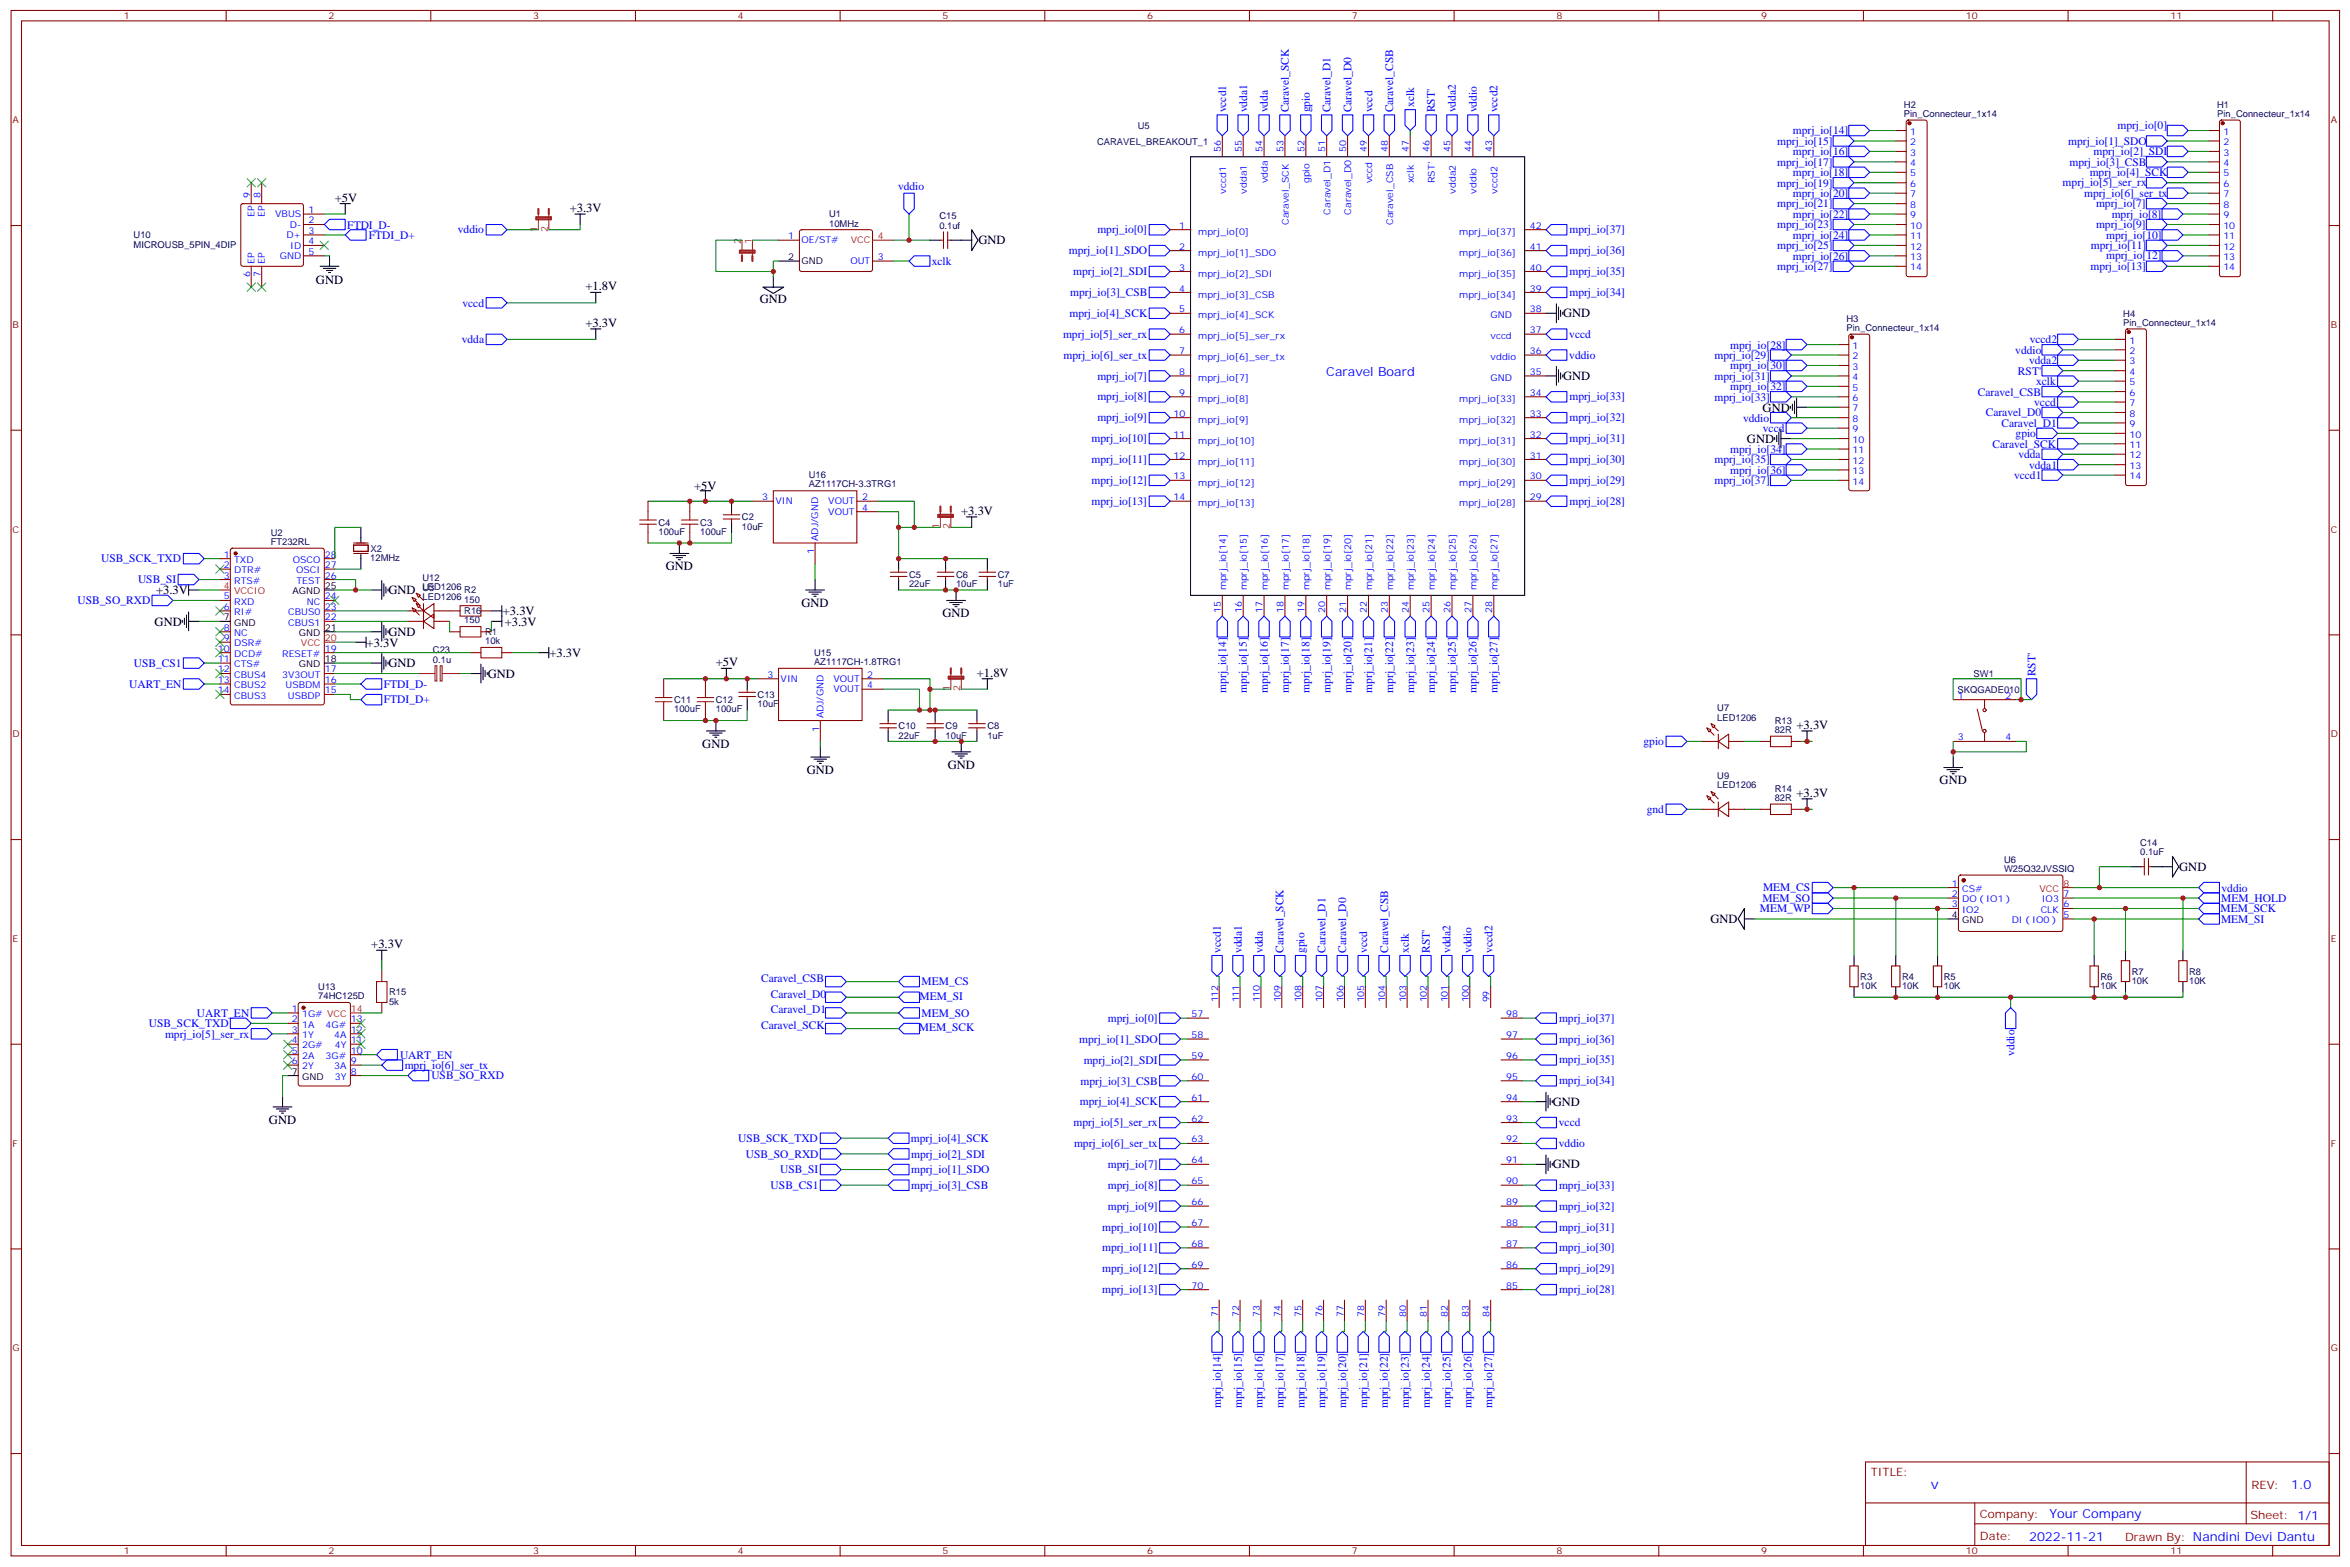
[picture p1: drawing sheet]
<svg xmlns="http://www.w3.org/2000/svg" width="794mm" height="529mm" viewBox="0 0 794 529" stroke-linecap="round" stroke-linejoin="round" font-family="sans-serif">
<defs><g id="words">
<text font-size="4.6" fill="#00f" x="652.4" y="502.9">v</text>
<g font-size="4.2">
<text x="113.1" y="68.1">+5V</text>
<text x="192.5" y="71.6">+3.3V</text>
<text x="330.6" y="82.6">GND</text>
<text x="106.8" y="96.1">GND</text>
<text x="197.8" y="98.1">+1.8V</text>
<text x="256.7" y="102.3">GND</text>
<text x="528.1" y="107.2">GND</text>
<text x="197.8" y="110.4">+3.3V</text>
<text x="528.1" y="128.4">GND</text>
<text x="595.5" y="139.1">GND</text>
<text x="590.2" y="149.6">GND</text>
<text x="234.5" y="165.5">+5V</text>
<text x="324.8" y="173.9">+3.3V</text>
<text x="224.9" y="192.6">GND</text>
<text x="52.8" y="200.8">+3.3V</text>
<text x="131.3" y="200.7">GND</text>
<text x="169.9" y="207.8">+3.3V</text>
<text x="270.8" y="205">GND</text>
<text x="318.4" y="208.5">GND</text>
<text x="52.2" y="211.4">GND</text>
<text x="131.3" y="214.8">GND</text>
<text x="170.6" y="211.3">+3.3V</text>
<text x="123.9" y="218.4">+3.3V</text>
<text x="185.6" y="222">+3.3V</text>
<text x="131.3" y="225.4">GND</text>
<text x="241.9" y="225.1">+5V</text>
<text x="164.8" y="229">GND</text>
<text x="330.1" y="228.6">+1.8V</text>
<text x="607" y="246.2">+3.3V</text>
<text x="237.3" y="252.6">GND</text>
<text x="272.6" y="261.4">GND</text>
<text x="320.2" y="259.6">GND</text>
<text x="607" y="269.2">+3.3V</text>
<text x="655.3" y="264.9">GND</text>
<text x="736.3" y="294.2">GND</text>
<text x="577.9" y="311.9">GND</text>
<text x="125.4" y="320.3">+3.3V</text>
<text x="524.6" y="373.6">GND</text>
<text x="90.9" y="379.6">GND</text>
<text x="524.6" y="394.7">GND</text>
</g>
<g font-size="4.2" fill="#00f">
<text x="448.1" y="127.1">Caravel Board</text>
<text x="774.1" y="503.1">1.0</text>
<text x="692.4" y="512.7">Your Company</text>
<text x="685.5" y="520.5">2022-11-21</text>
</g>
<g font-size="3.9" fill="#00f">
<text x="414.3" y="38" transform="rotate(-90 414.3 38)">vccd1</text>
<text x="421.3" y="38" transform="rotate(-90 421.3 38)">vdda1</text>
<text x="428.4" y="38" transform="rotate(-90 428.4 38)">vdda</text>
<text x="435.4" y="38" transform="rotate(-90 435.4 38)">Caravel_SCK</text>
<text x="442.5" y="38" transform="rotate(-90 442.5 38)">gpio</text>
<text x="449.5" y="38" transform="rotate(-90 449.5 38)">Caravel_D1</text>
<text x="456.6" y="38" transform="rotate(-90 456.6 38)">Caravel_D0</text>
<text x="463.7" y="38" transform="rotate(-90 463.7 38)">vccd</text>
<text x="470.7" y="38" transform="rotate(-90 470.7 38)">Caravel_CSB</text>
<text x="477.8" y="36.2" transform="rotate(-90 477.8 36.2)">xclk</text>
<text x="484.8" y="38" transform="rotate(-90 484.8 38)">RST'</text>
<text x="491.9" y="38" transform="rotate(-90 491.9 38)">vdda2</text>
<text x="498.9" y="38" transform="rotate(-90 498.9 38)">vddio</text>
<text x="506" y="38" transform="rotate(-90 506 38)">vccd2</text>
<text x="605.7" y="45.4">mprj_io[14]</text>
<text x="715.4" y="43.6">mprj_io[0]</text>
<text x="600.4" y="48.9">mprj_io[15]</text>
<text x="605.7" y="52.4">mprj_io[16]</text>
<text x="698.8" y="48.9">mprj_io[1]_SDO</text>
<text x="707.3" y="52.4">mprj_io[2]_SDI</text>
<text x="600.4" y="56">mprj_io[17]</text>
<text x="605.7" y="59.5">mprj_io[18]</text>
<text x="699.2" y="56">mprj_io[3]_CSB</text>
<text x="706" y="59.5">mprj_io[4]_SCK</text>
<text x="303.4" y="64.1">vddio</text>
<text x="600.4" y="63">mprj_io[19]</text>
<text x="696.9" y="62.9">mprj_io[5]_ser_rx</text>
<text x="600.4" y="70.1">mprj_io[21]</text>
<text x="605.7" y="66.5">mprj_io[20]</text>
<text x="704.1" y="66.5">mprj_io[6]_ser_tx</text>
<text x="708.2" y="70">mprj_io[7]</text>
<text x="117.3" y="77.2">FTDI_D-</text>
<text x="600.4" y="77.1">mprj_io[23]</text>
<text x="605.7" y="73.6">mprj_io[22]</text>
<text x="708.2" y="77.1">mprj_io[9]</text>
<text x="713.5" y="73.5">mprj_io[8]</text>
<text x="124.6" y="80.7">FTDI_D+</text>
<text x="154.7" y="78.9">vddio</text>
<text x="370.8" y="78.9">mprj_io[0]</text>
<text x="530.3" y="78.8">mprj_io[37]</text>
<text x="605.7" y="80.6">mprj_io[24]</text>
<text x="711.6" y="80.6">mprj_io[10]</text>
<text x="314.8" y="89.5">xclk</text>
<text x="361.1" y="85.9">mprj_io[1]_SDO</text>
<text x="530.3" y="85.9">mprj_io[36]</text>
<text x="600.4" y="84.2">mprj_io[25]</text>
<text x="605.7" y="87.7">mprj_io[26]</text>
<text x="706.4" y="84.1">mprj_io[11]</text>
<text x="711.6" y="87.6">mprj_io[12]</text>
<text x="362.6" y="93">mprj_io[2]_SDI</text>
<text x="530.3" y="92.9">mprj_io[35]</text>
<text x="600.4" y="91.2">mprj_io[27]</text>
<text x="706.3" y="91.2">mprj_io[13]</text>
<text x="361.6" y="100">mprj_io[3]_CSB</text>
<text x="530.3" y="100">mprj_io[34]</text>
<text x="156.3" y="103.5">vccd</text>
<text x="361.3" y="107.1">mprj_io[4]_SCK</text>
<text x="156" y="115.9">vdda</text>
<text x="359.2" y="114.1">mprj_io[5]_ser_rx</text>
<text x="530.2" y="114.1">vccd</text>
<text x="584.5" y="117.8">mprj_io[28]</text>
<text x="680.9" y="119.5">vddio</text>
<text x="685.7" y="116">vccd2</text>
<text x="359.4" y="121.2">mprj_io[6]_ser_tx</text>
<text x="530.2" y="121.1">vddio</text>
<text x="579.2" y="121.3">mprj_io[29]</text>
<text x="584.5" y="124.8">mprj_io[30]</text>
<text x="685.5" y="123">vdda2</text>
<text x="370.8" y="128.2">mprj_io[7]</text>
<text x="579.2" y="128.3">mprj_io[31]</text>
<text x="584.5" y="131.9">mprj_io[32]</text>
<text x="681.8" y="126.6">RST'</text>
<text x="687.9" y="130.1">xclk</text>
<text x="370.8" y="135.3">mprj_io[8]</text>
<text x="530.3" y="135.3">mprj_io[33]</text>
<text x="579.2" y="135.4">mprj_io[33]</text>
<text x="668.2" y="133.6">Caravel_CSB</text>
<text x="687.3" y="137.1">vccd</text>
<text x="370.8" y="142.3">mprj_io[9]</text>
<text x="530.3" y="142.3">mprj_io[32]</text>
<text x="588.9" y="142.5">vddio</text>
<text x="670.9" y="140.7">Caravel_D0</text>
<text x="368.8" y="149.4">mprj_io[10]</text>
<text x="530.3" y="149.4">mprj_io[31]</text>
<text x="595.6" y="146">vccd</text>
<text x="676.2" y="144.2">Caravel_D1</text>
<text x="681" y="147.7">gpio</text>
<text x="584.5" y="153">mprj_io[34]</text>
<text x="673.2" y="151.3">Caravel_SCK</text>
<text x="681.9" y="154.8">vdda</text>
<text x="368.8" y="156.4">mprj_io[11]</text>
<text x="530.3" y="156.4">mprj_io[30]</text>
<text x="579.2" y="156.6">mprj_io[35]</text>
<text x="584.5" y="160.1">mprj_io[36]</text>
<text x="680.5" y="161.8">vccd1</text>
<text x="685.5" y="158.3">vdda1</text>
<text x="368.8" y="163.5">mprj_io[12]</text>
<text x="530.3" y="163.5">mprj_io[29]</text>
<text x="579.2" y="163.6">mprj_io[37]</text>
<text x="368.8" y="170.5">mprj_io[13]</text>
<text x="530.3" y="170.5">mprj_io[28]</text>
<text x="34.2" y="190">USB_SCK_TXD</text>
<text x="46.6" y="197">USB_SI</text>
<text x="26.2" y="204.1">USB_SO_RXD</text>
<text x="45.2" y="225.3">USB_CS1</text>
<text x="43.6" y="232.3">UART_EN</text>
<text x="129.7" y="232.4">FTDI_D-</text>
<text x="687.7" y="228.5" transform="rotate(-90 687.7 228.5)">RST'</text>
<text x="129.7" y="237.6">FTDI_D+</text>
<text x="414.2" y="234.1" transform="rotate(-90 414.2 234.1)">mprj_io[14]</text>
<text x="421.3" y="234.1" transform="rotate(-90 421.3 234.1)">mprj_io[15]</text>
<text x="428.3" y="234.1" transform="rotate(-90 428.3 234.1)">mprj_io[16]</text>
<text x="435.4" y="234.1" transform="rotate(-90 435.4 234.1)">mprj_io[17]</text>
<text x="442.5" y="234.1" transform="rotate(-90 442.5 234.1)">mprj_io[18]</text>
<text x="449.5" y="234.1" transform="rotate(-90 449.5 234.1)">mprj_io[19]</text>
<text x="456.6" y="234.1" transform="rotate(-90 456.6 234.1)">mprj_io[20]</text>
<text x="463.6" y="234.1" transform="rotate(-90 463.6 234.1)">mprj_io[21]</text>
<text x="470.7" y="234.1" transform="rotate(-90 470.7 234.1)">mprj_io[22]</text>
<text x="477.7" y="234.1" transform="rotate(-90 477.7 234.1)">mprj_io[23]</text>
<text x="484.8" y="234.1" transform="rotate(-90 484.8 234.1)">mprj_io[24]</text>
<text x="491.8" y="234.1" transform="rotate(-90 491.8 234.1)">mprj_io[25]</text>
<text x="498.9" y="234.1" transform="rotate(-90 498.9 234.1)">mprj_io[26]</text>
<text x="506" y="234.1" transform="rotate(-90 506 234.1)">mprj_io[27]</text>
<text x="555.3" y="251.7">gpio</text>
<text x="556.4" y="274.7">gnd</text>
<text x="595.4" y="304.7">MEM_SO</text>
<text x="595.7" y="301.1">MEM_CS</text>
<text x="750.5" y="304.7">MEM_HOLD</text>
<text x="750.6" y="301.2">vddio</text>
<text x="594.6" y="308.2">MEM_WP</text>
<text x="750.3" y="308.3">MEM_SCK</text>
<text x="750.4" y="311.8">MEM_SI</text>
<text x="412.5" y="322" transform="rotate(-90 412.5 322)">vccd1</text>
<text x="419.6" y="322" transform="rotate(-90 419.6 322)">vdda1</text>
<text x="426.6" y="322" transform="rotate(-90 426.6 322)">vdda</text>
<text x="433.7" y="322" transform="rotate(-90 433.7 322)">Caravel_SCK</text>
<text x="440.7" y="322" transform="rotate(-90 440.7 322)">gpio</text>
<text x="447.8" y="322" transform="rotate(-90 447.8 322)">Caravel_D1</text>
<text x="454.8" y="322" transform="rotate(-90 454.8 322)">Caravel_D0</text>
<text x="461.9" y="322" transform="rotate(-90 461.9 322)">vccd</text>
<text x="468.9" y="322" transform="rotate(-90 468.9 322)">Caravel_CSB</text>
<text x="476" y="322" transform="rotate(-90 476 322)">xclk</text>
<text x="483.1" y="322" transform="rotate(-90 483.1 322)">RST'</text>
<text x="490.1" y="322" transform="rotate(-90 490.1 322)">vdda2</text>
<text x="497.2" y="322" transform="rotate(-90 497.2 322)">vddio</text>
<text x="504.2" y="322" transform="rotate(-90 504.2 322)">vccd2</text>
<text x="257.1" y="331.7">Caravel_CSB</text>
<text x="311.4" y="332.8">MEM_CS</text>
<text x="260.4" y="337">Caravel_D0</text>
<text x="310.7" y="337.8">MEM_SI</text>
<text x="50.3" y="347">USB_SCK_TXD</text>
<text x="66.6" y="343.4">UART_EN</text>
<text x="257.1" y="347.6">Caravel_SCK</text>
<text x="260.4" y="342.3">Caravel_D1</text>
<text x="311.4" y="343.4">MEM_SO</text>
<text x="374.3" y="345.2">mprj_io[0]</text>
<text x="526.7" y="345.2">mprj_io[37]</text>
<text x="55.8" y="350.5">mprj_io[5]_ser_rx</text>
<text x="310.4" y="348.4">MEM_SCK</text>
<text x="364.6" y="352.3">mprj_io[1]_SDO</text>
<text x="526.7" y="352.2">mprj_io[36]</text>
<text x="135.2" y="357.6">UART_EN</text>
<text x="366.1" y="359.3">mprj_io[2]_SDI</text>
<text x="526.7" y="359.3">mprj_io[35]</text>
<text x="680.6" y="356.7" transform="rotate(-90 680.6 356.7)">vddio</text>
<text x="136.7" y="361.2">mprj_io[6]_ser_tx</text>
<text x="145.7" y="364.6">USB_SO_RXD</text>
<text x="365.1" y="366.4">mprj_io[3]_CSB</text>
<text x="526.7" y="366.3">mprj_io[34]</text>
<text x="364.9" y="373.5">mprj_io[4]_SCK</text>
<text x="362.7" y="380.4">mprj_io[5]_ser_rx</text>
<text x="526.7" y="380.4">vccd</text>
<text x="249.4" y="385.8">USB_SCK_TXD</text>
<text x="307.7" y="385.8">mprj_io[4]_SCK</text>
<text x="362.9" y="387.5">mprj_io[6]_ser_tx</text>
<text x="526.7" y="387.5">vddio</text>
<text x="252" y="391.1">USB_SO_RXD</text>
<text x="307.8" y="391.1">mprj_io[2]_SDI</text>
<text x="374.3" y="394.6">mprj_io[7]</text>
<text x="260.4" y="401.7">USB_CS1</text>
<text x="263.6" y="396.4">USB_SI</text>
<text x="307.8" y="396.3">mprj_io[1]_SDO</text>
<text x="307.8" y="401.6">mprj_io[3]_CSB</text>
<text x="374.3" y="401.6">mprj_io[8]</text>
<text x="526.7" y="401.6">mprj_io[33]</text>
<text x="374.3" y="408.7">mprj_io[9]</text>
<text x="526.7" y="408.7">mprj_io[32]</text>
<text x="372.3" y="415.7">mprj_io[10]</text>
<text x="526.7" y="415.7">mprj_io[31]</text>
<text x="372.3" y="422.8">mprj_io[11]</text>
<text x="526.7" y="422.8">mprj_io[30]</text>
<text x="372.3" y="429.8">mprj_io[12]</text>
<text x="526.7" y="429.8">mprj_io[29]</text>
<text x="372.3" y="436.9">mprj_io[13]</text>
<text x="526.7" y="436.9">mprj_io[28]</text>
<text x="412.5" y="475.7" transform="rotate(-90 412.5 475.7)">mprj_io[14]</text>
<text x="419.5" y="475.7" transform="rotate(-90 419.5 475.7)">mprj_io[15]</text>
<text x="426.6" y="475.7" transform="rotate(-90 426.6 475.7)">mprj_io[16]</text>
<text x="433.6" y="475.7" transform="rotate(-90 433.6 475.7)">mprj_io[17]</text>
<text x="440.7" y="475.7" transform="rotate(-90 440.7 475.7)">mprj_io[18]</text>
<text x="447.7" y="475.7" transform="rotate(-90 447.7 475.7)">mprj_io[19]</text>
<text x="454.8" y="475.7" transform="rotate(-90 454.8 475.7)">mprj_io[20]</text>
<text x="461.9" y="475.7" transform="rotate(-90 461.9 475.7)">mprj_io[21]</text>
<text x="468.9" y="475.7" transform="rotate(-90 468.9 475.7)">mprj_io[22]</text>
<text x="476" y="475.7" transform="rotate(-90 476 475.7)">mprj_io[23]</text>
<text x="483" y="475.7" transform="rotate(-90 483 475.7)">mprj_io[24]</text>
<text x="490.1" y="475.7" transform="rotate(-90 490.1 475.7)">mprj_io[25]</text>
<text x="497.1" y="475.7" transform="rotate(-90 497.1 475.7)">mprj_io[26]</text>
<text x="504.2" y="475.7" transform="rotate(-90 504.2 475.7)">mprj_io[27]</text>
</g>
<g font-size="3.9" fill="#800">
<text x="632" y="498.5">TITLE:</text>
<text x="760.7" y="503.1">REV:</text>
<text x="668.9" y="512.7">Company:</text>
<text x="760.3" y="513.3">Sheet: 1/1</text>
<text x="668.9" y="520.3">Date:</text>
<text x="718" y="520.4">Drawn By: Nandini Devi Dantu</text>
</g>
<g font-size="3.2" fill="#800">
<text x="41.8" y="6.5">1</text>
<text x="111" y="6.5">2</text>
<text x="180.1" y="6.5">3</text>
<text x="249.3" y="6.5">4</text>
<text x="318.4" y="6.5">5</text>
<text x="387.6" y="6.5">6</text>
<text x="456.7" y="6.5">7</text>
<text x="525.9" y="6.5">8</text>
<text x="595" y="6.5">9</text>
<text x="664.1" y="6.5">10</text>
<text x="733.3" y="6.5">11</text>
<text x="4.3" y="41.6">A</text>
<text x="787.4" y="41.6">A</text>
<text x="4.3" y="110.8">B</text>
<text x="787.4" y="110.8">B</text>
<text x="4.3" y="179.9">C</text>
<text x="787.4" y="179.9">C</text>
<text x="4.3" y="249.1">D</text>
<text x="787.4" y="249.1">D</text>
<text x="4.3" y="318.2">E</text>
<text x="787.4" y="318.2">E</text>
<text x="4.3" y="387.3">F</text>
<text x="787.4" y="387.3">F</text>
<text x="4.3" y="456.5">G</text>
<text x="787.4" y="456.5">G</text>
<text x="41.8" y="525.1">1</text>
<text x="111" y="525.1">2</text>
<text x="180.1" y="525.1">3</text>
<text x="249.3" y="525.1">4</text>
<text x="318.4" y="525.1">5</text>
<text x="387.6" y="525.1">6</text>
<text x="456.7" y="525.1">7</text>
<text x="525.9" y="525.1">8</text>
<text x="595" y="525.1">9</text>
<text x="664.1" y="525.1">10</text>
<text x="733.3" y="525.1">11</text>
</g>
<g font-size="3.2" fill="#000080">
<text x="643.3" y="39.5">Pin_Connecteur_1x14</text>
<text x="643.3" y="36.5">H2</text>
<text x="749.1" y="39.5">Pin_Connecteur_1x14</text>
<text x="749.1" y="36.5">H1</text>
<text x="384.4" y="43.5">U5</text>
<text x="370.7" y="48.8">CARAVEL_BREAKOUT_1</text>
<text x="280.1" y="76.6">10MHz</text>
<text x="280.1" y="73.3">U1</text>
<text x="317.4" y="77.3">0.1uf</text>
<text x="317.4" y="74.1">C15</text>
<text x="45.1" y="83.7">MICROUSB_5PIN_4DIP</text>
<text x="45.1" y="80.5">U10</text>
<text x="717.3" y="107">H4</text>
<text x="623.9" y="111.8">Pin_Connecteur_1x14</text>
<text x="623.9" y="108.8">H3</text>
<text x="717.3" y="110.1">Pin_Connecteur_1x14</text>
<text x="273.3" y="161.5">U16</text>
<text x="273.3" y="164.7">AZ1117CH-3.3TRG1</text>
<text x="222.5" y="177.5">C4</text>
<text x="236.6" y="177.5">C3</text>
<text x="250.7" y="178.9">10uF</text>
<text x="250.7" y="175.8">C2</text>
<text x="91.5" y="184.2">FT232RL</text>
<text x="91.5" y="180.9">U2</text>
<text x="222.5" y="180.7">100uF</text>
<text x="236.6" y="180.7">100uF</text>
<text x="125.1" y="189.5">12MHz</text>
<text x="125.2" y="186.4">X2</text>
<text x="142.7" y="196.2">U12</text>
<text x="307.1" y="195.2">C5</text>
<text x="323" y="195.2">C6</text>
<text x="337.1" y="195.2">C7</text>
<text x="142.7" y="202.8">LED1206</text>
<text x="142.7" y="199.8">U3</text>
<text x="142.7" y="199.3">LED1206</text>
<text x="156.9" y="203.6">150</text>
<text x="156.9" y="200.4">R2</text>
<text x="307.1" y="198.4">22uF</text>
<text x="323" y="198.4">10uF</text>
<text x="337.1" y="198.4">1uF</text>
<text x="156.9" y="207.4">R16</text>
<text x="156.9" y="210.6">150</text>
<text x="163.9" y="214.5">R1</text>
<text x="146.3" y="220.7">C23</text>
<text x="163.9" y="217.7">10k</text>
<text x="275" y="221.5">U15</text>
<text x="146.3" y="223.8">0.1u</text>
<text x="275" y="224.6">AZ1117CH-1.8TRG1</text>
<text x="666.8" y="228.8">SW1</text>
<text x="227.8" y="237.5">C11</text>
<text x="241.9" y="237.5">C12</text>
<text x="256" y="238.9">10uF</text>
<text x="256" y="235.7">C13</text>
<text x="661.4" y="234">SKQGADE010</text>
<text x="227.8" y="240.7">100uF</text>
<text x="241.9" y="240.7">100uF</text>
<text x="580.2" y="243.4">LED1206</text>
<text x="580.2" y="240.3">U7</text>
<text x="599.6" y="244.5">R13</text>
<text x="303.6" y="249.5">22uF</text>
<text x="303.6" y="246.3">C10</text>
<text x="319.5" y="249.5">10uF</text>
<text x="319.5" y="246.3">C9</text>
<text x="333.6" y="249.5">1uF</text>
<text x="333.6" y="246.3">C8</text>
<text x="599.6" y="247.7">82R</text>
<text x="580.2" y="263.3">U9</text>
<text x="580.2" y="266.3">LED1206</text>
<text x="599.6" y="267.4">R14</text>
<text x="599.6" y="270.6">82R</text>
<text x="723.1" y="285.9">C14</text>
<text x="677.1" y="291.6">U6</text>
<text x="723.1" y="288.9">0.1uF</text>
<text x="677.1" y="294.6">W25Q32JVSSIQ</text>
<text x="720.2" y="329.3">R7</text>
<text x="739.6" y="329.3">R8</text>
<text x="107.5" y="334.4">U13</text>
<text x="628.5" y="334.1">10K</text>
<text x="628.5" y="331.1">R3</text>
<text x="642.6" y="334.1">10K</text>
<text x="642.6" y="331.1">R4</text>
<text x="656.7" y="334.1">10K</text>
<text x="656.7" y="331.1">R5</text>
<text x="709.6" y="334.1">10K</text>
<text x="709.6" y="331.1">R6</text>
<text x="720.2" y="332.4">10K</text>
<text x="739.6" y="332.4">10K</text>
<text x="107.5" y="337.5">74HC125D</text>
<text x="131.4" y="339.5">5k</text>
<text x="131.4" y="336.3">R15</text>
</g>
<g font-size="3.2" fill="#00f">
<text x="645.3" y="45.5">1</text>
<text x="751.2" y="45.5">1</text>
<text x="412.5" y="51.2" transform="rotate(-90 412.5 51.2)">56</text>
<text x="419.5" y="51.2" transform="rotate(-90 419.5 51.2)">55</text>
<text x="426.6" y="51.2" transform="rotate(-90 426.6 51.2)">54</text>
<text x="433.6" y="51.2" transform="rotate(-90 433.6 51.2)">53</text>
<text x="440.7" y="51.2" transform="rotate(-90 440.7 51.2)">52</text>
<text x="447.7" y="51.2" transform="rotate(-90 447.7 51.2)">51</text>
<text x="454.8" y="51.2" transform="rotate(-90 454.8 51.2)">50</text>
<text x="461.8" y="51.2" transform="rotate(-90 461.8 51.2)">49</text>
<text x="468.9" y="51.2" transform="rotate(-90 468.9 51.2)">48</text>
<text x="476" y="51.2" transform="rotate(-90 476 51.2)">47</text>
<text x="483" y="51.2" transform="rotate(-90 483 51.2)">46</text>
<text x="490.1" y="51.2" transform="rotate(-90 490.1 51.2)">45</text>
<text x="497.1" y="51.2" transform="rotate(-90 497.1 51.2)">44</text>
<text x="504.2" y="51.2" transform="rotate(-90 504.2 51.2)">43</text>
<text x="645.3" y="49">2</text>
<text x="645.3" y="52.6">3</text>
<text x="751.2" y="49">2</text>
<text x="751.2" y="52.6">3</text>
<text x="645.3" y="56.1">4</text>
<text x="645.3" y="59.6">5</text>
<text x="751.2" y="56.1">4</text>
<text x="751.2" y="59.6">5</text>
<text x="414.2" y="65.4" transform="rotate(-90 414.2 65.4)">vccd1</text>
<text x="421.3" y="65.4" transform="rotate(-90 421.3 65.4)">vdda1</text>
<text x="428.3" y="61.9" transform="rotate(-90 428.3 61.9)">vdda</text>
<text x="442.4" y="61.9" transform="rotate(-90 442.4 61.9)">gpio</text>
<text x="463.6" y="61.9" transform="rotate(-90 463.6 61.9)">vccd</text>
<text x="477.7" y="61.9" transform="rotate(-90 477.7 61.9)">xclk</text>
<text x="484.8" y="61.9" transform="rotate(-90 484.8 61.9)">RST'</text>
<text x="491.8" y="65.4" transform="rotate(-90 491.8 65.4)">vdda2</text>
<text x="498.9" y="65.4" transform="rotate(-90 498.9 65.4)">vddio</text>
<text x="505.9" y="65.4" transform="rotate(-90 505.9 65.4)">vccd2</text>
<text x="645.3" y="63.1">6</text>
<text x="751.2" y="63.1">6</text>
<text x="84.5" y="67" transform="rotate(-90 84.5 67)">9</text>
<text x="88.1" y="67" transform="rotate(-90 88.1 67)">8</text>
<text x="104.3" y="72">1</text>
<text x="645.3" y="66.7">7</text>
<text x="645.3" y="70.2">8</text>
<text x="751.2" y="66.7">7</text>
<text x="751.2" y="70.2">8</text>
<text x="85.9" y="73.4" transform="rotate(-90 85.9 73.4)">EP</text>
<text x="89.5" y="73.4" transform="rotate(-90 89.5 73.4)">EP</text>
<text x="93" y="73.4">VBUS</text>
<text x="97.9" y="76.9">D-</text>
<text x="104.3" y="75.5">2</text>
<text x="398.4" y="77.3">1</text>
<text x="435.4" y="76" transform="rotate(-90 435.4 76)">Caravel_SCK</text>
<text x="449.5" y="72.5" transform="rotate(-90 449.5 72.5)">Caravel_D1</text>
<text x="456.6" y="72.5" transform="rotate(-90 456.6 72.5)">Caravel_D0</text>
<text x="470.7" y="76" transform="rotate(-90 470.7 76)">Caravel_CSB</text>
<text x="516.9" y="77.3">42</text>
<text x="645.3" y="73.7">9</text>
<text x="645.3" y="77.3">10</text>
<text x="751.2" y="73.7">9</text>
<text x="751.2" y="77.3">10</text>
<text x="96.8" y="80.4">D+</text>
<text x="98" y="84">ID</text>
<text x="104.3" y="79">3</text>
<text x="104.3" y="82.6">4</text>
<text x="266.3" y="80.8">1</text>
<text x="270.8" y="82.2">OE/ST#</text>
<text x="404.8" y="79.4">mprj_io[0]</text>
<text x="493" y="79.4">mprj_io[37]</text>
<text x="645.3" y="80.8">11</text>
<text x="751.2" y="80.8">11</text>
<text x="85.9" y="89.3" transform="rotate(-90 85.9 89.3)">EP</text>
<text x="89.5" y="89.3" transform="rotate(-90 89.5 89.3)">EP</text>
<text x="94.5" y="87.5">GND</text>
<text x="104.3" y="86.1">5</text>
<text x="287.3" y="89.3">OUT</text>
<text x="296.5" y="87.8">3</text>
<text x="398.4" y="84.4">2</text>
<text x="404.8" y="86.4">mprj_io[1]_SDO</text>
<text x="493" y="86.4">mprj_io[36]</text>
<text x="516.9" y="84.4">41</text>
<text x="645.3" y="84.3">12</text>
<text x="645.3" y="87.8">13</text>
<text x="751.2" y="84.3">12</text>
<text x="751.2" y="87.8">13</text>
<text x="84.5" y="93.7" transform="rotate(-90 84.5 93.7)">6</text>
<text x="88.1" y="93.7" transform="rotate(-90 88.1 93.7)">7</text>
<text x="398.4" y="91.4">3</text>
<text x="404.8" y="93.5">mprj_io[2]_SDI</text>
<text x="493" y="93.5">mprj_io[35]</text>
<text x="516.9" y="91.4">40</text>
<text x="645.3" y="91.4">14</text>
<text x="751.2" y="91.4">14</text>
<text x="398.4" y="98.5">4</text>
<text x="404.8" y="100.5">mprj_io[3]_CSB</text>
<text x="493" y="100.5">mprj_io[34]</text>
<text x="516.9" y="98.5">39</text>
<text x="398.4" y="105.5">5</text>
<text x="404.8" y="107.6">mprj_io[4]_SCK</text>
<text x="503.6" y="107.6">GND</text>
<text x="516.9" y="105.5">38</text>
<text x="398.4" y="112.6">6</text>
<text x="516.9" y="112.6">37</text>
<text x="398.4" y="119.6">7</text>
<text x="404.8" y="114.7">mprj_io[5]_ser_rx</text>
<text x="503.6" y="114.7">vccd</text>
<text x="516.9" y="119.6">36</text>
<text x="625.9" y="117.8">1</text>
<text x="719.4" y="116.1">1</text>
<text x="719.4" y="119.6">2</text>
<text x="404.8" y="121.7">mprj_io[6]_ser_tx</text>
<text x="503.6" y="121.7">vddio</text>
<text x="625.9" y="121.4">2</text>
<text x="625.9" y="124.9">3</text>
<text x="719.4" y="123.1">3</text>
<text x="398.4" y="126.7">8</text>
<text x="404.8" y="128.8">mprj_io[7]</text>
<text x="503.6" y="128.8">GND</text>
<text x="516.9" y="126.7">35</text>
<text x="625.9" y="128.4">4</text>
<text x="625.9" y="131.9">5</text>
<text x="719.4" y="126.6">4</text>
<text x="719.4" y="130.2">5</text>
<text x="398.4" y="133.8">9</text>
<text x="404.8" y="135.8">mprj_io[8]</text>
<text x="493" y="135.8">mprj_io[33]</text>
<text x="516.9" y="133.8">34</text>
<text x="625.9" y="135.5">6</text>
<text x="719.4" y="133.7">6</text>
<text x="719.4" y="137.2">7</text>
<text x="396.4" y="140.8">10</text>
<text x="404.8" y="142.9">mprj_io[9]</text>
<text x="493" y="142.9">mprj_io[32]</text>
<text x="516.9" y="140.8">33</text>
<text x="625.9" y="139">7</text>
<text x="625.9" y="142.5">8</text>
<text x="719.4" y="140.8">8</text>
<text x="396.4" y="147.9">11</text>
<text x="404.8" y="149.9">mprj_io[10]</text>
<text x="493" y="149.9">mprj_io[31]</text>
<text x="516.9" y="147.9">32</text>
<text x="625.9" y="146.1">9</text>
<text x="625.9" y="149.6">10</text>
<text x="719.4" y="144.3">9</text>
<text x="719.4" y="147.8">10</text>
<text x="396.4" y="154.9">12</text>
<text x="516.9" y="154.9">31</text>
<text x="625.9" y="153.1">11</text>
<text x="719.4" y="151.3">11</text>
<text x="719.4" y="154.9">12</text>
<text x="396.4" y="162">13</text>
<text x="404.8" y="157">mprj_io[11]</text>
<text x="493" y="157">mprj_io[30]</text>
<text x="516.9" y="162">30</text>
<text x="625.9" y="156.6">12</text>
<text x="625.9" y="160.2">13</text>
<text x="719.4" y="158.4">13</text>
<text x="719.4" y="161.9">14</text>
<text x="404.8" y="164">mprj_io[12]</text>
<text x="493" y="164">mprj_io[29]</text>
<text x="625.9" y="163.7">14</text>
<text x="257.5" y="169">3</text>
<text x="262" y="170.4">VIN</text>
<text x="279.8" y="170.4">VOUT</text>
<text x="279.8" y="173.9">VOUT</text>
<text x="291.3" y="169">2</text>
<text x="291.3" y="172.5">4</text>
<text x="396.4" y="169">14</text>
<text x="404.8" y="171.1">mprj_io[13]</text>
<text x="493" y="171.1">mprj_io[28]</text>
<text x="516.9" y="169">29</text>
<text x="276.4" y="182.7" transform="rotate(-90 276.4 182.7)">ADJ/GND</text>
<text x="75.6" y="188.4">1</text>
<text x="75.6" y="191.9">2</text>
<text x="79.1" y="190.1">TXD</text>
<text x="98.9" y="190.1">OSCO</text>
<text x="109.7" y="191.9">27</text>
<text x="109.7" y="188.4">28</text>
<text x="275" y="187.2" transform="rotate(-90 275 187.2)">1</text>
<text x="75.6" y="195.4">3</text>
<text x="79.1" y="197.2">RTS#</text>
<text x="79.1" y="193.7">DTR#</text>
<text x="100.1" y="193.7">OSCI</text>
<text x="100.2" y="197.2">TEST</text>
<text x="109.7" y="195.4">26</text>
<text x="75.6" y="202.5">5</text>
<text x="109.7" y="202.5">24</text>
<text x="414.2" y="199.5" transform="rotate(-90 414.2 199.5)">mprj_io[14]</text>
<text x="421.3" y="199.5" transform="rotate(-90 421.3 199.5)">mprj_io[15]</text>
<text x="428.3" y="199.5" transform="rotate(-90 428.3 199.5)">mprj_io[16]</text>
<text x="435.4" y="199.5" transform="rotate(-90 435.4 199.5)">mprj_io[17]</text>
<text x="442.4" y="199.5" transform="rotate(-90 442.4 199.5)">mprj_io[18]</text>
<text x="449.5" y="199.5" transform="rotate(-90 449.5 199.5)">mprj_io[19]</text>
<text x="456.6" y="199.5" transform="rotate(-90 456.6 199.5)">mprj_io[20]</text>
<text x="463.6" y="199.5" transform="rotate(-90 463.6 199.5)">mprj_io[21]</text>
<text x="470.7" y="199.5" transform="rotate(-90 470.7 199.5)">mprj_io[22]</text>
<text x="477.7" y="199.5" transform="rotate(-90 477.7 199.5)">mprj_io[23]</text>
<text x="484.8" y="199.5" transform="rotate(-90 484.8 199.5)">mprj_io[24]</text>
<text x="491.8" y="199.5" transform="rotate(-90 491.8 199.5)">mprj_io[25]</text>
<text x="498.9" y="199.5" transform="rotate(-90 498.9 199.5)">mprj_io[26]</text>
<text x="505.9" y="199.5" transform="rotate(-90 505.9 199.5)">mprj_io[27]</text>
<text x="75.6" y="206">6</text>
<text x="79.1" y="204.3">RXD</text>
<text x="79.1" y="207.8">RI#</text>
<text x="97.4" y="207.8">CBUS0</text>
<text x="103.7" y="204.3">NC</text>
<text x="109.7" y="209.6">22</text>
<text x="109.7" y="206">23</text>
<text x="412.5" y="206.9" transform="rotate(-90 412.5 206.9)">15</text>
<text x="419.5" y="206.9" transform="rotate(-90 419.5 206.9)">16</text>
<text x="426.6" y="206.9" transform="rotate(-90 426.6 206.9)">17</text>
<text x="433.6" y="206.9" transform="rotate(-90 433.6 206.9)">18</text>
<text x="440.7" y="206.9" transform="rotate(-90 440.7 206.9)">19</text>
<text x="447.7" y="206.9" transform="rotate(-90 447.7 206.9)">20</text>
<text x="454.8" y="206.9" transform="rotate(-90 454.8 206.9)">21</text>
<text x="461.8" y="206.9" transform="rotate(-90 461.8 206.9)">22</text>
<text x="468.9" y="206.9" transform="rotate(-90 468.9 206.9)">23</text>
<text x="476" y="206.9" transform="rotate(-90 476 206.9)">24</text>
<text x="483" y="206.9" transform="rotate(-90 483 206.9)">25</text>
<text x="490.1" y="206.9" transform="rotate(-90 490.1 206.9)">26</text>
<text x="497.1" y="206.9" transform="rotate(-90 497.1 206.9)">27</text>
<text x="504.2" y="206.9" transform="rotate(-90 504.2 206.9)">28</text>
<text x="75.6" y="213.1">8</text>
<text x="79.1" y="214.8">NC</text>
<text x="97.4" y="211.3">CBUS1</text>
<text x="73.6" y="220.1">10</text>
<text x="75.6" y="216.6">9</text>
<text x="79.1" y="218.4">DSR#</text>
<text x="79.1" y="221.9">DCD#</text>
<text x="95.3" y="221.9">RESET#</text>
<text x="109.7" y="220.1">19</text>
<text x="73.6" y="223.7">11</text>
<text x="73.6" y="227.2">12</text>
<text x="79.1" y="225.4">CTS#</text>
<text x="109.7" y="227.2">17</text>
<text x="73.6" y="230.7">13</text>
<text x="79.1" y="229">CBUS4</text>
<text x="79.1" y="232.5">CBUS2</text>
<text x="95.3" y="229">3V3OUT</text>
<text x="96.5" y="232.5">USBDM</text>
<text x="109.7" y="230.7">16</text>
<text x="259.2" y="229">3</text>
<text x="263.7" y="230.4">VIN</text>
<text x="281.6" y="230.4">VOUT</text>
<text x="281.6" y="233.9">VOUT</text>
<text x="293" y="229">2</text>
<text x="293" y="232.5">4</text>
<text x="73.6" y="234.2">14</text>
<text x="79.1" y="236">CBUS3</text>
<text x="97.2" y="236">USBDP</text>
<text x="109.7" y="234.2">15</text>
<text x="661.4" y="236">1</text>
<text x="677.5" y="236">2</text>
<text x="278.2" y="242.7" transform="rotate(-90 278.2 242.7)">ADJ/GND</text>
<text x="276.8" y="247.2" transform="rotate(-90 276.8 247.2)">1</text>
<text x="661.4" y="250.1">3</text>
<text x="677.5" y="250.1">4</text>
<text x="659.5" y="299.5">1</text>
<text x="659.5" y="303">2</text>
<text x="663" y="301.3">CS#</text>
<text x="663" y="304.8">DO（IO1）</text>
<text x="689.8" y="304.8">IO3</text>
<text x="697.1" y="303">7</text>
<text x="659.5" y="306.6">3</text>
<text x="663" y="308.3">IO2</text>
<text x="679.7" y="311.9">DI（IO0）</text>
<text x="689.5" y="308.3">CLK</text>
<text x="697.1" y="310.1">5</text>
<text x="697.1" y="306.6">6</text>
<text x="98.6" y="341.8">1</text>
<text x="411.6" y="338.7" transform="rotate(-90 411.6 338.7)">112</text>
<text x="418.6" y="338.7" transform="rotate(-90 418.6 338.7)">111</text>
<text x="425.7" y="338.7" transform="rotate(-90 425.7 338.7)">110</text>
<text x="432.7" y="338.7" transform="rotate(-90 432.7 338.7)">109</text>
<text x="439.8" y="338.7" transform="rotate(-90 439.8 338.7)">108</text>
<text x="446.8" y="338.7" transform="rotate(-90 446.8 338.7)">107</text>
<text x="453.9" y="338.7" transform="rotate(-90 453.9 338.7)">106</text>
<text x="460.9" y="338.7" transform="rotate(-90 460.9 338.7)">105</text>
<text x="468" y="338.7" transform="rotate(-90 468 338.7)">104</text>
<text x="475.1" y="338.7" transform="rotate(-90 475.1 338.7)">103</text>
<text x="482.1" y="338.7" transform="rotate(-90 482.1 338.7)">102</text>
<text x="489.2" y="338.7" transform="rotate(-90 489.2 338.7)">101</text>
<text x="496.2" y="338.7" transform="rotate(-90 496.2 338.7)">100</text>
<text x="503.3" y="338.7" transform="rotate(-90 503.3 338.7)">99</text>
<text x="98.6" y="345.4">2</text>
<text x="102.1" y="343.6">1G# VCC</text>
<text x="102.1" y="347.1">1A</text>
<text x="110" y="347.1">4G#</text>
<text x="118.6" y="345.4">13</text>
<text x="402.6" y="343.6">57</text>
<text x="508.9" y="343.6">98</text>
<text x="98.6" y="348.9">3</text>
<text x="98.6" y="352.4">4</text>
<text x="102.1" y="350.7">1Y</text>
<text x="112.9" y="350.7">4A</text>
<text x="118.6" y="352.4">11</text>
<text x="118.6" y="348.9">12</text>
<text x="402.6" y="350.7">58</text>
<text x="508.9" y="350.7">97</text>
<text x="98.6" y="356">5</text>
<text x="98.6" y="359.5">6</text>
<text x="102.1" y="354.2">2G#</text>
<text x="102.1" y="357.7">2A</text>
<text x="110" y="357.7">3G#</text>
<text x="113.1" y="354.2">4Y</text>
<text x="118.6" y="359.5">9</text>
<text x="118.6" y="356">10</text>
<text x="402.6" y="357.7">59</text>
<text x="508.9" y="357.7">96</text>
<text x="102.1" y="361.2">2Y</text>
<text x="112.9" y="361.2">3A</text>
<text x="113.1" y="364.8">3Y</text>
<text x="118.6" y="363">8</text>
<text x="402.6" y="364.8">60</text>
<text x="508.9" y="364.8">95</text>
<text x="402.6" y="371.8">61</text>
<text x="508.9" y="371.8">94</text>
<text x="402.6" y="378.9">62</text>
<text x="508.9" y="378.9">93</text>
<text x="402.6" y="385.9">63</text>
<text x="508.9" y="385.9">92</text>
<text x="402.6" y="393">64</text>
<text x="508.9" y="393">91</text>
<text x="402.6" y="400">65</text>
<text x="508.9" y="400">90</text>
<text x="402.6" y="407.1">66</text>
<text x="508.9" y="407.1">89</text>
<text x="402.6" y="414.2">67</text>
<text x="508.9" y="414.2">88</text>
<text x="402.6" y="421.2">68</text>
<text x="508.9" y="421.2">87</text>
<text x="402.6" y="428.3">69</text>
<text x="508.9" y="428.3">86</text>
<text x="402.6" y="435.3">70</text>
<text x="508.9" y="435.3">85</text>
<text x="411.6" y="445" transform="rotate(-90 411.6 445)">71</text>
<text x="418.6" y="445" transform="rotate(-90 418.6 445)">72</text>
<text x="425.7" y="445" transform="rotate(-90 425.7 445)">73</text>
<text x="432.7" y="445" transform="rotate(-90 432.7 445)">74</text>
<text x="439.8" y="445" transform="rotate(-90 439.8 445)">75</text>
<text x="446.8" y="445" transform="rotate(-90 446.8 445)">76</text>
<text x="453.9" y="445" transform="rotate(-90 453.9 445)">77</text>
<text x="460.9" y="445" transform="rotate(-90 460.9 445)">78</text>
<text x="468" y="445" transform="rotate(-90 468 445)">79</text>
<text x="475.1" y="445" transform="rotate(-90 475.1 445)">80</text>
<text x="482.1" y="445" transform="rotate(-90 482.1 445)">81</text>
<text x="489.2" y="445" transform="rotate(-90 489.2 445)">82</text>
<text x="496.2" y="445" transform="rotate(-90 496.2 445)">83</text>
<text x="503.3" y="445" transform="rotate(-90 503.3 445)">84</text>
</g>
<g font-size="3.2" fill="#8d2323">
<text x="181.5" y="78.2" transform="rotate(-90 181.5 78.2)">1</text>
<text x="185.1" y="78.2" transform="rotate(-90 185.1 78.2)">2</text>
<text x="250.3" y="82.6" transform="rotate(-90 250.3 82.6)">2</text>
<text x="253.9" y="82.6" transform="rotate(-90 253.9 82.6)">1</text>
<text x="317.4" y="178.8" transform="rotate(-90 317.4 178.8)">1</text>
<text x="320.9" y="178.8" transform="rotate(-90 320.9 178.8)">2</text>
<text x="320.9" y="233.4" transform="rotate(-90 320.9 233.4)">1</text>
<text x="324.4" y="233.4" transform="rotate(-90 324.4 233.4)">2</text>
</g>
<g font-size="3.2" fill="#f00">
<text x="287.5" y="82.2">VCC</text>
<text x="296.5" y="80.8">4</text>
<text x="75.6" y="199">4</text>
<text x="79.1" y="200.7">VCCIO</text>
<text x="101.7" y="218.4">VCC</text>
<text x="109.7" y="216.6">20</text>
<text x="697.1" y="299.5">8</text>
<text x="689" y="301.3">VCC</text>
<text x="118.6" y="341.8">14</text>
</g>
<g font-size="3.2">
<text x="266.3" y="87.8">2</text>
<text x="270.8" y="89.3">GND</text>
<text x="98.8" y="200.7">AGND</text>
<text x="109.7" y="199">25</text>
<text x="75.6" y="209.6">7</text>
<text x="79.1" y="211.3">GND</text>
<text x="101" y="214.8">GND</text>
<text x="109.7" y="213.1">21</text>
<text x="101" y="225.4">GND</text>
<text x="109.7" y="223.7">18</text>
<text x="659.5" y="310.1">4</text>
<text x="663" y="311.9">GND</text>
<text x="98.6" y="363">7</text>
<text x="102.1" y="364.8">GND</text>
</g>
</g></defs>
<g fill="none" stroke="#870000" stroke-width=".35">
<path d="M3.7 3.5h786.7v522.1h-786.7zM7.3 7.1h779.6v515h-779.6zM76.4 3.5v3.6M145.6 3.5v3.6M214.7 3.5v3.6M283.8 3.5v3.6M353 3.5v3.6M422.1 3.5v3.6M491.3 3.5v3.6M560.4 3.5v3.6M629.6 3.5v3.6M698.7 3.5v3.6"/>
<path d="M767.9 3.5v3.6M413 45.9v7M420 45.9v7M427.1 45.9v7M434.1 45.9v7M441.2 45.9v7M448.2 45.9v7M455.3 45.9v7M462.4 45.9v7M469.4 45.9v7M476.5 45.9v7M483.5 45.9v7"/>
<path d="M490.6 45.9v7M497.6 45.9v7M504.7 45.9v7M640.5 44.1h3.5M640.5 47.6h3.5M640.5 51.2h3.5M640.5 54.7h3.5M640.5 58.2h3.5M644.3 40.8l.4-.2h5.7l.5 .2 .2 .5v51.5l-.2 .5-.5 .2h-5.7l-.5-.2-.2-.5v-51.5zM746.3 44.1h3.6M746.3 47.6h3.6M746.3 51.2h3.6"/>
<path d="M746.3 54.7h3.6M746.3 58.2h3.6M750.1 40.8l.5-.2h5.6l.5 .2 .2 .5v51.5l-.2 .5-.5 .2h-5.6l-.5-.2-.2-.5v-51.5zM3.7 76.2h3.6M81.6 69l.5-.2h19.7l.5 .2 .2 .5v19.8l-.2 .5-.5 .2h-19.7l-.5-.3-.2-.4v-19.8zM84.9 61.7v7.1M88.4 61.7v7.1M102.5 72.3h7.1M102.5 75.8h7.1M102.5 79.4h7.1M270.3 77.8l.5-.2 23.6 .1 .4 .6-.1 13-.6 .4h-23.6l-.4-.7v-12.7zM318.8 78.3v5.7"/>
<path d="M320.2 78.3v5.7M395.3 77.6h7.1M515.3 77.6h7M640.5 72.3h3.5M640.5 75.8h3.5M640.5 79.4h3.5M640.5 61.7h3.5M640.5 65.3h3.5M640.5 68.8h3.5M746.3 72.3h3.6M746.3 75.8h3.6M746.3 79.4h3.6"/>
<path d="M746.3 61.7h3.6M746.3 65.3h3.6M746.3 68.8h3.6M786.9 76.2h3.5M84.9 90v7M88.4 90v7M102.5 82.9h7.1M102.5 86.4h7.1M263 81.1h7.1M294.8 88.2h7M317.7 81.1h1.1M320.2 81.1h1"/>
<path d="M395.3 84.7h7.1M395.3 91.7h7.1M395.3 98.8h7.1M515.3 84.7h7M515.3 91.7h7M515.3 98.8h7M640.5 82.9h3.5M640.5 86.4h3.5M640.5 90h3.5M746.3 82.9h3.6M746.3 86.4h3.6M746.3 90h3.6"/>
<path d="M395.3 105.8h7.1M395.3 112.9h7.1M395.3 119.9h7.1M515.3 105.8h7M515.3 112.9h7M515.3 119.9h7M621.1 119.9h3.5M621.1 116.4h3.5M624.9 113.1l.4-.2h5.7l.5 .2 .2 .5v51.5l-.3 .5-.4 .2h-5.7l-.5-.2-.2-.5v-51.5zM714.6 114.7h3.5M714.6 118.2h3.5M718.3 111.3l.5-.2h5.7l.5 .2 .2 .5v51.5l-.3 .5-.4 .2h-5.7l-.5-.2-.2-.5v-51.5z"/>
<path d="M395.3 127h7.1M395.3 134.1h7.1M515.3 127h7M515.3 134.1h7M621.1 127h3.5M621.1 134.1h3.5M621.1 123.5h3.5M621.1 130.5h3.5M621.1 137.6h3.5M714.6 121.7h3.5M714.6 125.2h3.5M714.6 128.8h3.5"/>
<path d="M714.6 132.3h3.5M714.6 135.8h3.5M714.6 139.3h3.5M3.7 145.3h3.6M395.3 141.1h7.1M395.3 148.2h7.1M395.3 155.2h7.1M515.3 141.1h7M515.3 148.2h7M515.3 155.2h7M621.1 141.1h3.5M621.1 148.2h3.5"/>
<path d="M621.1 155.2h3.5M621.1 144.6h3.5M621.1 151.7h3.5M621.1 158.8h3.5M714.6 142.9h3.5M714.6 146.4h3.5M714.6 149.9h3.5M714.6 153.5h3.5M714.6 157h3.5M786.9 145.3h3.5M218.9 169.3v3.6M218.9 179.9v3.5"/>
<path d="M233 169.3v3.6M233 179.9v3.5M244.3 175.3h5.7M244.3 173.9h5.7M247.2 172.9v1M247.2 175.3v1.1M254.2 169.3h7.1M261.3 165.8h28.2v17.6h-28.2zM289.5 169.3h7M289.5 172.9h7M395.3 162.3h7.1M395.3 169.3h7.1"/>
<path d="M515.3 162.3h7M515.3 169.3h7M621.1 162.3h3.5M714.6 160.5h3.5M74.3 188.7h3.5M74.3 195.8h3.5M74.3 192.3h3.5M78.1 185.4l.4-.2h30.4l.6 .4 .1 51.8-.5 .7h-30.6l-.6-.4-.1-51.8zM109.6 188.7h3.5M109.6 195.8h3.5M109.6 192.3h3.5M119.5 184.2h4.9v2.1h-4.9z"/>
<path d="M119.5 187h4.9M119.5 183.4h4.9M275.4 183.4v7.1M300.8 194.7h5.6M300.8 193.3h5.6M303.6 192.3v1M303.6 194.7v1.1M316.7 194.7h5.6M316.7 193.3h5.6M319.5 192.3v1M319.5 194.7v1.1M330.8 194.7h5.6"/>
<path d="M330.8 193.3h5.6M333.6 192.3v1M333.6 194.7v1.1M3.7 214.5h3.6M74.3 202.8h3.5M74.3 206.4h3.5M74.3 213.4h3.5M74.3 217h3.5M109.6 202.8h3.5M109.6 206.4h3.5M109.6 209.9h3.5M137.8 206.4h5.3"/>
<path d="M137.8 209.9h5.3M139.2 205.3l1.4 .7-.7 .7zM139.2 201.8l1.4 .7-.7 .7zM140.6 203.9l1.4 .7-.7 .7zM140.6 200.4l1.4 .7-.7 .7zM143.1 209.9l3.5-2.5v5zM143.1 206.4l3.5-2.5v4.9zM143.1 203.9v8.5M146.6 206.4h8.8M146.6 209.9h5.3M151.9 213.4h3.5M162.5 206.4h3.5"/>
<path d="M162.5 213.4h3.5M413 201.1v7M420 201.1v7M427.1 201.1v7M434.1 201.1v7M441.2 201.1v7M448.2 201.1v7M455.3 201.1v7M462.4 201.1v7M469.4 201.1v7M476.5 201.1v7M483.5 201.1v7"/>
<path d="M490.6 201.1v7M497.6 201.1v7M504.7 201.1v7M786.9 214.5h3.5M74.3 220.5h3.5M74.3 224h3.5M74.3 227.5h3.5M74.3 231.1h3.5M74.3 234.6h3.5M109.6 220.5h3.5M109.6 227.5h3.5M109.6 231.1h3.5"/>
<path d="M109.6 234.6h3.5M159 220.5h3.5M169.5 220.5h3.6M224.2 229.3v3.5M224.2 239.9v3.5M238.3 229.3v3.5M238.3 239.9v3.5M249.6 235.3h5.7M249.6 233.9h5.7M252.4 232.8v1.1M252.4 235.3v1.1M256 229.3h7"/>
<path d="M263 225.8h28.3v17.6h-28.3zM291.3 229.3h7M291.3 232.8h7M659.9 236.4h21.2M668 239.5l1.8 7.4M670.5 236.4v2.8M277.1 243.4v7.1M297.3 245.9h5.6M297.3 244.5h5.6M300.1 243.4v1.1M300.1 245.9v1M313.1 245.9h5.7"/>
<path d="M313.1 244.5h5.7M315.9 243.4v1.1M315.9 245.9v1M327.2 245.9h5.7M327.2 244.5h5.7M330.1 243.4v1.1M330.1 245.9v1M575.2 250.5h5.3M576.7 245.9l1.4 .7-.7 .7zM578.1 244.5l1.4 .7-.7 .7zM580.5 250.5l3.6-2.5v4.9zM580.5 248v4.9"/>
<path d="M584.1 250.5h5.3M594.6 250.5h3.6M605.2 250.5h3.6M659.9 250.5h21.2M670.5 247.7v2.8M575.2 273.4h5.3M576.7 268.8l1.4 .7-.7 .7zM578.1 267.4l1.4 .7-.7 .7zM580.5 273.4l3.6-2.5v5zM580.5 270.9v5M584.1 273.4h5.3M594.6 273.4h3.6"/>
<path d="M605.2 273.4h3.6M3.7 283.6h3.6M658.1 299.9h3.6M661.9 295.8l.5-.2 34.1 .1 .4 .6v17.9l-.7 .5-34.1-.1-.4-.6v-17.7zM723.4 292.8h1.1M724.5 290v5.6M725.9 290v5.6M725.9 292.8h1M786.9 283.6h3.5M658.1 303.4h3.6M658.1 306.9h3.6M696.9 303.4h3.6"/>
<path d="M696.9 306.9h3.6M696.9 310.4h3.6M101 338.9l.5-.2h16.2l.6 .4 .1 27.1-.5 .6-16.4 .1-.7-.5v-27zM129 328.1v3.5M129 338.7v3.5M411.9 333.4v7M419 333.4v7M426 333.4v7M433.1 333.4v7M440.1 333.4v7M447.2 333.4v7M454.2 333.4v7"/>
<path d="M461.3 333.4v7M468.3 333.4v7M475.4 333.4v7M482.5 333.4v7M489.5 333.4v7M496.6 333.4v7M503.6 333.4v7M625 326.3h2.8v7.1h-2.8zM639.1 326.3h2.8v7.1h-2.8zM653.2 326.3h2.8v7.1h-2.8zM706.1 326.3h2.8v7.1h-2.8zM716.7 324.6h2.8v7h-2.8z"/>
<path d="M736.1 324.6h2.8v7h-2.8zM3.7 352.8h3.6M97.2 352.8h3.6M97.2 342.2h3.6M97.2 345.7h3.6M97.2 349.2h3.6M97.2 356.3h3.6M97.2 359.8h3.6M118.4 352.8h3.5M118.4 345.7h3.5M118.4 349.2h3.5M118.4 356.3h3.5"/>
<path d="M118.4 359.8h3.5M401.3 358.1h7.1M401.3 351h7.1M401.3 344h7.1M507.2 358.1h7M507.2 351h7M507.2 344h7M786.9 352.8h3.5M118.4 363.4h3.5M401.3 379.2h7.1M401.3 372.2h7.1M401.3 365.1h7.1"/>
<path d="M507.2 379.2h7M507.2 372.2h7M507.2 365.1h7M401.3 393.3h7.1M401.3 386.3h7.1M507.2 393.3h7M507.2 386.3h7M401.3 414.5h7.1M401.3 407.5h7.1M401.3 400.4h7.1M507.2 414.5h7M507.2 407.5h7"/>
<path d="M507.2 400.4h7M3.7 421.9h3.6M401.3 435.7h7.1M401.3 428.6h7.1M401.3 421.6h7.1M411.9 439.2v7.1M419 439.2v7.1M426 439.2v7.1M433.1 439.2v7.1M440.1 439.2v7.1M447.2 439.2v7.1M454.2 439.2v7.1"/>
<path d="M461.3 439.2v7.1M468.3 439.2v7.1M475.4 439.2v7.1M482.5 439.2v7.1M489.5 439.2v7.1M496.6 439.2v7.1M503.6 439.2v7.1M507.2 435.7h7M507.2 428.6h7M507.2 421.6h7M786.9 421.9h3.5M3.7 491.1h3.6"/>
<path d="M630.3 493.9h156.6v28.2h-156.6zM758.9 493.9v20.9M786.9 491.1h3.5M630.3 507.7h156.5M667.2 514.8h119.6M667.2 507.7v14.1M76.4 522.1v3.5M145.6 522.1v3.5M214.7 522.1v3.5M283.8 522.1v3.5M353 522.1v3.5M422.1 522.1v3.5"/>
<path d="M491.3 522.1v3.5M560.4 522.1v3.5M629.6 522.1v3.5M698.7 522.1v3.5M767.9 522.1v3.5"/>
<circle cx="670.5" cy="239.9" r=".53"/>
<circle cx="670.5" cy="246.9" r=".53"/>
</g>
<g fill="#870000" stroke="#870000" stroke-width=".35">
<path d="M579.1 245.5l1.4 1.4z"/>
<path d="M577.7 246.9l1.4 1.5z"/>
<path d="M579.1 268.5l1.4 1.4z"/>
<path d="M577.7 269.9l1.4 1.4z"/>
<path d="M141.7 205l1.4 1.4z"/>
<path d="M140.3 206.4l1.4 1.4z"/>
<path d="M141.7 201.4l1.4 1.4z"/>
<path d="M140.3 202.8l1.4 1.5z"/>
<circle cx="663.4" cy="297.4" r=".53"/>
<circle cx="102.5" cy="340.4" r=".53"/>
<circle cx="79.6" cy="187" r=".53"/>
<circle cx="750.9" cy="41.6" r=".53"/>
<circle cx="645.1" cy="41.6" r=".53"/>
<circle cx="625.7" cy="113.9" r=".53"/>
<circle cx="719.2" cy="112.2" r=".53"/>
</g>
<g fill="none" stroke="#000" stroke-width=".35">
<path d="M402.2 53h112.9v148.1h-112.9zM114.9 68.8h3.5M116.6 68.8v3.5M194.2 72.3h3.6M196 72.3v3.5M328.3 77.6l2.1 3.5-2.1 3.6zM108.2 90h6.3M109.2 90.7h4.3M110.3 91.4h2.1M111 92.1h.7M111.3 86.4v3.6M199.5 98.8h3.6"/>
<path d="M201.3 98.8v3.5M257.7 97h7.1l-3.5 2.1zM261.3 93.5v3.5M263 88.2h7.1M314.2 81.1h3.5M321.2 81.1h7.1M199.5 111.1h3.6M201.3 111.1v3.6M522.3 105.8h3.6M525.9 102.7v6.3M526.6 103.7v4.3M527.3 104.8v2.1"/>
<path d="M528 105.5v.7M522.3 127h3.6M525.9 123.8v6.4M526.6 124.9v4.2M527.3 125.9v2.2M528 126.6v.8M604.9 137.2v.7M605.6 136.5v2.1M606.3 135.5v4.2M607 137.6h3.5M607 134.4v6.4M599.6 147.8v.7"/>
<path d="M600.3 147.1v2.1M601 146.1v4.2M601.7 148.2h3.5M601.7 145v6.3M121.9 178.2v4.9M236.6 165.8h3.5M238.3 165.8v3.5M247.2 169.3v3.6M247.2 176.4v3.5M326.5 174.6h3.6M328.3 174.6v3.6M63.7 199.3h3.5"/>
<path d="M63.7 197.6v3.5M109.6 199.3h3.5M121.9 187.3v5M125.4 199.3h3.6M129 196.1v6.4M129.7 197.2v4.2M130.4 198.3v2.1M131.1 199v.7M226.3 187h6.4M227.4 187.7h4.2M228.5 188.4h2.1M229.2 189.1h.7"/>
<path d="M229.5 183.4v3.6M272.2 199.3h6.4M275.4 195.8v3.5M303.6 188.7v3.6M303.6 195.8v3.5M319.5 188.7v3.6M319.5 195.8v3.5M323 199.3v3.5M333.6 188.7v3.6M333.6 195.8v3.5M61.6 209.6v.7M62.3 208.8v2.2"/>
<path d="M63 207.8v4.2M63.7 209.9h3.5M63.7 206.7v6.4M74.3 209.9h3.5M109.6 213.4h3.5M120.2 217h3.5M123.7 215.2v3.5M125.4 213.4h3.6M129 210.3v6.3M129.7 211.3v4.2M130.4 212.4v2.1M131.1 213.1v.7"/>
<path d="M166 209.9h3.5M166 206.4h3.5M169.5 204.6v7.1M185.4 218.7v3.5M273.3 200h4.2M274.3 200.7h2.1M275 201.4h.7M319.8 202.8h6.4M320.9 203.6h4.2M321.9 204.3h2.2M322.7 205h.7M109.6 224h3.5"/>
<path d="M125.4 224h3.6M129 220.8v6.4M129.7 221.9v4.2M130.4 223v2.1M131.1 223.7v.7M159 227.5h3.5M162.5 224.4v6.3M163.2 225.4v4.3M163.9 226.5v2.1M164.6 227.2v.7M181.9 220.5h3.5M243.6 225.8h3.6"/>
<path d="M245.4 225.8v3.5M252.4 229.3v3.5M252.4 236.4v3.5M300.1 239.9v3.5M315.9 239.9v3.5M330.1 239.9v3.5M331.8 229.3h3.6M333.6 229.3v3.5M238.7 246.9h6.3M239.7 247.7h4.3M240.8 248.4h2.1M241.5 249.1h.7"/>
<path d="M241.9 243.4v3.5M274 255.8h6.3M275 256.5h4.3M276.1 257.2h2.1M276.8 257.9h.7M277.1 252.2v3.6M300.1 246.9v3.6M315.9 246.9v3.6M321.6 254h6.3M322.7 254.7h4.2M323.7 255.4h2.1M324.4 256.1h.7"/>
<path d="M324.8 250.5v3.5M330.1 246.9v3.6M608.8 246.9h3.5M610.5 246.9v3.6M656.7 259.3h6.4M657.8 260h4.2M659.9 255.8v3.5M608.8 269.9h3.5M610.5 269.9v3.5M658.8 260.7h2.2M659.6 261.4h.7M719.9 292.8h3.5"/>
<path d="M726.9 292.8h7.1M734 289.3l2.1 3.5-2.1 3.5zM589.4 306.9v7.1l-2.2-3.6zM589.4 310.4h3.5M658.1 310.4h3.6M127.2 321h3.5M129 321v3.6M626.4 322.8v3.5M626.4 333.4v3.5M640.5 322.8v3.5M640.5 333.4v3.5M654.6 322.8v3.5"/>
<path d="M654.6 333.4v3.5M707.5 322.8v3.5M707.5 333.4v3.5M718.1 321v3.6M718.1 331.6v3.5M737.5 321v3.6M737.5 331.6v3.5M92.3 373.9h6.3M93.3 374.6h4.3M94.4 375.4h2.1M95.1 376.1h.7M95.5 370.4v3.5"/>
<path d="M97.2 363.4h3.6M518.8 372.2h3.5M522.3 369v6.4M523 370.1v4.2M523.7 371.1v2.1M524.4 371.8v.7M518.8 393.3h3.5M522.3 390.2v6.3M523 391.2v4.3M523.7 392.3v2.1M524.4 393v.7"/>
</g>
<path d="M294.8 81.1h7M74.3 199.3h3.5M109.6 217h3.5M696.9 299.9h3.6M118.4 342.2h3.5" fill="none" stroke="#f00" stroke-width=".35"/>
<g fill="none" stroke="#00f" stroke-width=".35">
<path d="M411.2 38.8h3.5v5.3l-1.7 1.8-1.8-1.8zM418.3 38.8h3.5v5.3l-1.8 1.8-1.7-1.8zM425.3 38.8h3.5v5.3l-1.7 1.8-1.8-1.8zM432.4 38.8h3.5v5.3l-1.8 1.8-1.7-1.8zM439.4 38.8h3.5v5.3l-1.7 1.8-1.8-1.8zM446.5 38.8h3.5v5.3l-1.8 1.8-1.7-1.8zM453.5 38.8h3.6v5.3l-1.8 1.8-1.8-1.8zM460.6 38.8h3.5v5.3l-1.7 1.8-1.8-1.8zM467.6 38.8h3.6v5.3l-1.8 1.8-1.8-1.8zM474.7 37h3.5v5.3l-1.7 1.8-1.8-1.8zM481.8 38.8h3.5v5.3l-1.8 1.8-1.7-1.8zM488.8 38.8h3.5v5.3l-1.7 1.8-1.8-1.8z"/>
<path d="M495.9 38.8h3.5v5.3l-1.8 1.8-1.7-1.8zM502.9 38.8h3.5v5.3l-1.7 1.8-1.8-1.8zM619.3 45.9h5.3l1.8 1.7-1.8 1.8h-5.3zM619.3 52.9h5.3l1.8 1.8-1.8 1.7h-5.3zM619.3 60h5.3l1.8 1.7-1.8 1.8h-5.3zM624.6 42.3h5.3l1.8 1.8-1.8 1.8h-5.3zM624.6 49.4h5.3l1.8 1.8-1.8 1.7h-5.3zM624.6 56.4h5.3l1.8 1.8-1.8 1.8h-5.3zM725.2 45.9h5.3l1.7 1.7-1.7 1.8h-5.3zM725.2 52.9h5.3l1.7 1.8-1.7 1.7h-5.3zM725.2 60h5.3l1.7 1.7-1.7 1.8h-5.3zM732.2 42.3h5.3l1.8 1.8-1.8 1.8h-5.3z"/>
<path d="M732.2 49.4h5.3l1.8 1.8-1.8 1.7h-5.3zM732.2 56.4h5.3l1.8 1.8-1.8 1.8h-5.3zM109.6 75.8l1.7-1.7h5.3v3.5h-5.3zM116.6 79.4l1.8-1.8h5.3v3.5h-5.3zM164.3 75.8h5.2l1.8 1.8-1.8 1.8h-5.2zM305.4 65.3h3.5v5.3l-1.8 1.7-1.7-1.7zM388.3 75.8h5.3l1.7 1.8-1.7 1.8h-5.3zM522.3 77.6l1.8-1.8h5.3v3.6h-5.3zM619.3 67h5.3l1.8 1.8-1.8 1.8h-5.3zM619.3 74.1h5.3l1.8 1.7-1.8 1.8h-5.3zM624.6 63.5h5.3l1.8 1.8-1.8 1.7h-5.3zM624.6 70.6h5.3l1.8 1.7-1.8 1.8h-5.3z"/>
<path d="M624.6 77.6h5.3l1.8 1.8-1.8 1.7h-5.3zM725.2 67h5.3l1.7 1.8-1.7 1.8h-5.3zM725.2 74.1h5.3l1.7 1.7-1.7 1.8h-5.3zM730.5 70.6h5.3l1.7 1.7-1.7 1.8h-5.3zM730.5 77.6h5.3l1.7 1.8-1.7 1.7h-5.3zM732.2 63.5h5.3l1.8 1.8-1.8 1.7h-5.3zM307.1 88.2l1.8-1.8h5.3v3.6h-5.3zM388.3 82.9h5.3l1.7 1.8-1.7 1.7h-5.3zM388.3 90h5.3l1.7 1.7-1.7 1.8h-5.3zM388.3 97h5.3l1.7 1.8-1.7 1.7h-5.3zM522.3 91.7l1.8-1.7h5.3v3.5h-5.3zM524.1 97h5.3v3.5h-5.3l-1.8-1.7z"/>
<path d="M524.1 82.9h5.3v3.5h-5.3l-1.8-1.7zM619.3 81.1h5.3l1.8 1.8-1.8 1.8h-5.3zM619.3 88.2h5.3l1.8 1.8-1.8 1.7h-5.3zM624.6 84.7h5.3l1.8 1.7-1.8 1.8h-5.3zM725.2 81.1h5.3l1.7 1.8-1.7 1.8h-5.3zM725.2 88.2h5.3l1.7 1.8-1.7 1.7h-5.3zM730.5 84.7h5.3l1.7 1.7-1.7 1.8h-5.3zM164.3 100.5h5.2l1.8 1.8-1.8 1.8h-5.2zM164.3 112.9h5.2l1.8 1.8-1.8 1.7h-5.2zM388.3 104.1h5.3l1.7 1.7-1.7 1.8h-5.3zM388.3 111.1h5.3l1.7 1.8-1.7 1.8h-5.3zM388.3 118.2h5.3l1.7 1.7-1.7 1.8h-5.3z"/>
<path d="M524.1 118.2h5.3v3.5h-5.3l-1.8-1.8zM524.1 111.1h5.3v3.6h-5.3l-1.8-1.8zM598.2 118.2h5.3l1.7 1.7-1.7 1.8h-5.3zM603.5 114.7h5.3l1.7 1.7-1.7 1.8h-5.3zM689.9 116.4h5.3l1.7 1.8-1.7 1.7h-5.3zM695.2 112.9h5.3l1.7 1.8-1.7 1.7h-5.3zM695.2 119.9h5.3l1.7 1.8-1.7 1.8h-5.3zM388.3 125.2h5.3l1.7 1.8-1.7 1.8h-5.3zM388.3 132.3h5.3l1.7 1.8-1.7 1.7h-5.3zM388.3 139.3h5.3l1.7 1.8-1.7 1.8h-5.3zM524.1 132.3h5.3v3.5h-5.3l-1.8-1.7zM598.2 125.2h5.3l1.7 1.8-1.7 1.8h-5.3z"/>
<path d="M598.2 132.3h5.3l1.7 1.8-1.7 1.7h-5.3zM598.2 139.3h5.3l1.7 1.8-1.7 1.8h-5.3zM603.5 121.7h5.3l1.7 1.8-1.7 1.7h-5.3zM603.5 128.8h5.3l1.7 1.7-1.7 1.8h-5.3zM689.9 123.5h5.3l1.7 1.7-1.7 1.8h-5.3zM689.9 130.5h5.3l1.7 1.8-1.7 1.8h-5.3zM689.9 137.6h5.3l1.7 1.7-1.7 1.8h-5.3zM695.2 127h5.3l1.7 1.8-1.7 1.7h-5.3zM695.2 134.1h5.3l1.7 1.7-1.7 1.8h-5.3zM388.3 146.4h5.3l1.7 1.8-1.7 1.7h-5.3zM388.3 153.5h5.3l1.7 1.7-1.7 1.8h-5.3zM522.3 155.2l1.8-1.7h5.3v3.5h-5.3z"/>
<path d="M522.3 141.1l1.8-1.8h5.3v3.6h-5.3zM524.1 146.4h5.3v3.5h-5.3l-1.8-1.7zM598.2 153.5h5.3l1.7 1.7-1.7 1.8h-5.3zM603.5 142.9h5.3l1.7 1.7-1.7 1.8h-5.3zM603.5 149.9h5.3l1.7 1.8-1.7 1.8h-5.3zM603.5 157h5.3l1.7 1.8-1.7 1.7h-5.3zM688.1 144.6h5.3l1.8 1.8-1.8 1.8h-5.3zM689.9 151.7h5.3l1.7 1.8-1.7 1.7h-5.3zM689.9 158.8h5.3l1.7 1.7-1.7 1.8h-5.3zM695.2 141.1h5.3l1.7 1.8-1.7 1.7h-5.3zM695.2 148.2h5.3l1.7 1.7-1.7 1.8h-5.3zM695.2 155.2h5.3l1.7 1.8-1.7 1.8h-5.3z"/>
<path d="M388.3 160.5h5.3l1.7 1.8-1.7 1.7h-5.3zM388.3 167.6h5.3l1.7 1.7-1.7 1.8h-5.3zM524.1 167.6h5.3v3.5h-5.3l-1.8-1.8zM524.1 160.5h5.3v3.5h-5.3l-1.8-1.7zM598.2 160.5h5.3l1.7 1.8-1.7 1.7h-5.3zM60.2 194h5.3l1.7 1.8-1.7 1.8h-5.3zM61.9 187h5.3l1.8 1.7-1.8 1.8h-5.3zM51.4 201.1h5.3l1.7 1.7-1.7 1.8h-5.3zM411.2 209.9l1.8-1.8 1.7 1.8v5.3h-3.5zM420 208.1l1.8 1.8v5.3h-3.5v-5.3zM427.1 208.1l1.7 1.8v5.3h-3.5v-5.3zM432.4 209.9l1.7-1.8 1.8 1.8v5.3h-3.5z"/>
<path d="M441.2 208.1l1.7 1.8v5.3h-3.5v-5.3zM446.5 209.9l1.7-1.8 1.8 1.8v5.3h-3.5zM455.3 208.1l1.8 1.8v5.3h-3.6v-5.3zM462.4 208.1l1.7 1.8v5.3h-3.5v-5.3zM469.4 208.1l1.8 1.8v5.3h-3.6v-5.3zM474.7 209.9l1.8-1.8 1.7 1.8v5.3h-3.5zM483.5 208.1l1.8 1.8v5.3h-3.5v-5.3zM490.6 208.1l1.7 1.8v5.3h-3.5v-5.3zM497.6 208.1l1.8 1.8v5.3h-3.5v-5.3zM504.7 208.1l1.7 1.8v5.3h-3.5v-5.3zM61.9 222.2h5.3l1.8 1.8-1.8 1.8h-5.3zM61.9 229.3h5.3l1.8 1.8-1.8 1.7h-5.3z"/>
<path d="M121.9 231.1l1.8-1.8h5.3v3.5h-5.3zM123.7 234.6h5.3v3.5h-5.3l-1.8-1.7zM684.6 229.3h3.5v5.3l-1.7 1.8-1.8-1.8zM562.9 248.7h5.3l1.7 1.8-1.7 1.7h-5.3zM562.9 271.6h5.3l1.7 1.8-1.7 1.8h-5.3zM612.3 298.1h5.3l1.7 1.8-1.7 1.7h-5.3zM742.8 299.9l1.8-1.8h5.3v3.5h-5.3zM612.3 301.6h5.3l1.7 1.8-1.7 1.8h-5.3zM612.3 305.2h5.3l1.7 1.7-1.7 1.8h-5.3zM742.8 303.4l1.8-1.8h5.3v3.6h-5.3zM742.8 306.9l1.8-1.7h5.3v3.5h-5.3zM742.8 310.4l1.8-1.7h5.3v3.5h-5.3z"/>
<path d="M278.9 335.1h5.3l1.8 1.8-1.8 1.8h-5.3zM278.9 329.8h5.3l1.8 1.8-1.8 1.8h-5.3zM303.6 331.6l1.8-1.8h5.3v3.6h-5.3zM303.6 336.9l1.8-1.8h5.3v3.6h-5.3zM409.4 322.8h3.6v5.3l-1.8 1.7-1.8-1.7zM416.5 322.8h3.5v5.3l-1.7 1.7-1.8-1.7zM423.5 322.8h3.6v5.3l-1.8 1.7-1.8-1.7zM430.6 322.8h3.5v5.3l-1.7 1.7-1.8-1.7zM437.7 322.8h3.5v5.3l-1.8 1.7-1.7-1.7zM444.7 322.8h3.5v5.3l-1.7 1.7-1.8-1.7zM451.8 322.8h3.5v5.3l-1.8 1.7-1.7-1.7zM458.8 322.8h3.6v5.3l-1.8 1.7-1.8-1.7z"/>
<path d="M465.9 322.8h3.5v5.3l-1.8 1.7-1.7-1.7zM472.9 322.8h3.6v5.3l-1.8 1.7-1.8-1.7zM480 322.8h3.5v5.3l-1.7 1.7-1.8-1.7zM487 322.8h3.6v5.3l-1.8 1.7-1.8-1.7zM494.1 322.8h3.5v5.3l-1.7 1.7-1.8-1.7zM501.2 322.8h3.5v5.3l-1.8 1.7-1.7-1.7zM77.8 344h5.3l1.8 1.7-1.8 1.8h-5.3zM84.9 340.4h5.3l1.7 1.8-1.7 1.8h-5.3zM84.9 347.5h5.3l1.7 1.7-1.7 1.8h-5.3zM127.2 356.3l1.8-1.8h5.3v3.6h-5.3zM129 359.8l1.7-1.7h5.3v3.5h-5.3zM278.9 345.7h5.3l1.8 1.8-1.8 1.7h-5.3z"/>
<path d="M278.9 340.4h5.3l1.8 1.8-1.8 1.8h-5.3zM303.6 342.2l1.8-1.8h5.3v3.6h-5.3zM303.6 347.5l1.8-1.8h5.3v3.5h-5.3zM391.8 356.3h5.3l1.8 1.8-1.8 1.7h-5.3zM391.8 349.2h5.3l1.8 1.8-1.8 1.8h-5.3zM391.8 342.2h5.3l1.8 1.8-1.8 1.7h-5.3zM518.8 344l1.8-1.8h5.3v3.5h-5.3zM518.8 351l1.8-1.8h5.3v3.6h-5.3zM518.8 358.1l1.8-1.8h5.3v3.5h-5.3zM679.3 340.4l1.8 1.8v5.3h-3.6v-5.3zM137.8 363.4l1.8-1.8h5.3v3.5h-5.3zM391.8 377.5h5.3l1.8 1.7-1.8 1.8h-5.3z"/>
<path d="M391.8 370.4h5.3l1.8 1.8-1.8 1.7h-5.3zM391.8 363.4h5.3l1.8 1.7-1.8 1.8h-5.3zM518.8 365.1l1.8-1.7h5.3v3.5h-5.3zM518.8 379.2l1.8-1.7h5.3v3.5h-5.3zM277.1 382.8h5.3l1.8 1.7-1.8 1.8h-5.3zM277.1 388.1h5.3l1.8 1.7-1.8 1.8h-5.3zM277.1 393.3h5.3l1.8 1.8-1.8 1.8h-5.3zM277.1 398.6h5.3l1.8 1.8-1.8 1.8h-5.3zM300.1 395.1l1.7-1.8h5.3v3.6h-5.3zM300.1 389.8l1.7-1.7h5.3v3.5h-5.3zM300.1 384.5l1.7-1.7h5.3v3.5h-5.3zM391.8 398.6h5.3l1.8 1.8-1.8 1.8h-5.3z"/>
<path d="M391.8 391.6h5.3l1.8 1.7-1.8 1.8h-5.3zM391.8 384.5h5.3l1.8 1.8-1.8 1.8h-5.3zM518.8 386.3l1.8-1.8h5.3v3.6h-5.3zM300.1 400.4l1.7-1.8h5.3v3.6h-5.3zM391.8 419.8h5.3l1.8 1.8-1.8 1.7h-5.3zM391.8 412.7h5.3l1.8 1.8-1.8 1.8h-5.3zM391.8 405.7h5.3l1.8 1.8-1.8 1.7h-5.3zM518.8 400.4l1.8-1.8h5.3v3.6h-5.3zM518.8 407.5l1.8-1.8h5.3v3.5h-5.3zM518.8 414.5l1.8-1.8h5.3v3.6h-5.3zM391.8 433.9h5.3l1.8 1.8-1.8 1.7h-5.3zM391.8 426.9h5.3l1.8 1.7-1.8 1.8h-5.3z"/>
<path d="M518.8 421.6l1.8-1.8h5.3v3.5h-5.3zM518.8 428.6l1.8-1.7h5.3v3.5h-5.3zM518.8 435.7l1.8-1.8h5.3v3.5h-5.3zM411.2 449.8l1.8 1.8v5.2h-3.6v-5.2zM418.3 449.8l1.7 1.8v5.2h-3.5v-5.2zM425.3 449.8l1.8 1.8v5.2h-3.6v-5.2zM432.4 449.8l1.7 1.8v5.2h-3.5v-5.2zM439.4 449.8l1.8 1.8v5.2h-3.5v-5.2zM446.5 449.8l1.7 1.8v5.2h-3.5v-5.2zM453.5 449.8l1.8 1.8v5.2h-3.5v-5.2zM460.6 449.8l1.8 1.8v5.2h-3.6v-5.2zM467.6 449.8l1.8 1.8v5.2h-3.5v-5.2z"/>
<path d="M474.7 449.8l1.8 1.8v5.2h-3.6v-5.2zM481.8 449.8l1.7 1.8v5.2h-3.5v-5.2zM488.8 449.8l1.8 1.8v5.2h-3.6v-5.2zM495.9 449.8l1.7 1.8v5.2h-3.5v-5.2zM502.9 449.8l1.8 1.8v5.2h-3.5v-5.2z"/>
</g>
<g fill="none" stroke="#008700" stroke-width=".35">
<path d="M476.5 44.1v1.8M626.4 47.6h14.1M626.4 54.7h14.1M631.7 44.1h8.8M631.7 51.2h8.8M631.7 58.2h8.8M732.2 47.6h14.1M732.2 54.7h14.1M739.3 44.1h7M739.3 51.2h7M739.3 58.2h7M109.6 79.4h7"/>
<path d="M109.6 72.3h7M171.3 77.6h10.6M196 75.8v1.8h-10.6M307.1 72.3v8.8h-5.3M626.4 61.7h14.1M626.4 68.8h14.1M626.4 75.8h14.1M631.7 79.4h8.8M631.7 72.3h8.8M631.7 65.3h8.8M732.2 61.7h14.1M732.2 68.8h14.1"/>
<path d="M732.2 75.8h14.1M737.5 79.4h8.8M737.5 72.3h8.8M739.3 65.3h7M109.6 86.4h1.7M250.7 81.1h-8.8v10.6h19.4M254.2 81.1h8.8M263 88.2h-1.7v5.3M301.8 88.2h5.3M307.1 81.1h7.1M626.4 82.9h14.1M626.4 90h14.1"/>
<path d="M631.7 86.4h8.8M732.2 82.9h14.1M732.2 90h14.1M737.5 86.4h8.8M171.3 102.3h30M171.3 114.7h30M605.2 119.9h15.9M610.5 116.4h10.6M696.9 118.2h17.7M702.2 114.7h12.4M605.2 127h15.9M605.2 134.1h15.9"/>
<path d="M610.5 123.5h10.6M610.5 130.5h10.6M610.5 137.6h10.6M696.9 125.2h17.7M696.9 132.3h17.7M696.9 139.3h17.7M702.2 121.7h12.4M702.2 128.8h12.4M702.2 135.8h12.4M605.2 141.1h15.9M605.2 148.2h15.9M605.2 155.2h15.9"/>
<path d="M610.5 144.6h10.6M610.5 151.7h10.6M610.5 158.8h10.6M695.2 146.4h19.4M696.9 153.5h17.7M702.2 142.9h12.4M702.2 149.9h12.4M702.2 157h12.4M121.9 178.2h-8.8v10.5M218.9 169.3h35.3M247.2 179.9v3.5h-28.3M296.5 169.3h12.4v8.9"/>
<path d="M296.5 172.9h7.1v5.3M317.7 178.2h-14.1v10.5h30M321.2 178.2h7.1M605.2 162.3h15.9M696.9 160.5h17.7M67.2 199.3h7.1M67.2 195.8h7.1M69 188.7h5.3M113.1 195.8h7.1v3.5M113.1 199.3h12.3M113.1 192.3h8.8M275.4 190.5v5.3"/>
<path d="M303.6 199.3h30M58.4 202.8h15.9M67.2 209.9h7.1M113.1 217h7.1M113.1 213.4h12.3M113.1 209.9h24.7M113.1 206.4h24.7M151.9 209.9v3.5M166 209.9v3.5M69 231.1h5.3M69 224h5.3M113.1 234.6h5.3v1.8h3.5"/>
<path d="M113.1 227.5h28.2M113.1 231.1h8.8M113.1 220.5h45.9M113.1 224h12.3M155.4 227.5h3.6M173.1 220.5h8.8M224.2 229.3h31.8M252.4 239.9v3.5h-28.2M298.3 232.8h12.4v7.1M298.3 229.3h15.9v10.6M300.1 239.9h30M314.2 232.8h7"/>
<path d="M324.8 232.8h8.8M659.9 236.4v-7.1h22.9v7.1M681.1 236.4h5.3M277.1 250.5v1.7M300.1 250.5h30M569.9 250.5h5.3M589.4 250.5h5.2M608.8 250.5h3.5M659.9 250.5v5.3M681.1 250.5h3.5v3.5h-24.7M569.9 273.4h5.3M589.4 273.4h5.2"/>
<path d="M608.8 273.4h3.5M619.3 299.9h38.8M626.4 299.9v22.9M700.5 299.9h42.3M719.9 292.8h-10.6v7.1M592.9 310.4h65.2M619.3 303.4h38.8M619.3 306.9h38.8M640.5 303.4v19.4M654.6 306.9v15.9M700.5 303.4h42.3M700.5 306.9h42.3"/>
<path d="M700.5 310.4h42.3M707.5 310.4v12.4M718.1 306.9v14.1M737.5 303.4v17.6M129 324.6v3.5M286 331.6h17.6M286 336.9h17.6M411.2 329.8h.7v3.6M418.3 329.8h.7v3.6M425.3 329.8h.7v3.6M432.4 329.8h.7v3.6M439.4 329.8h.7v3.6"/>
<path d="M446.5 329.8h.7v3.6M453.5 329.8h.7v3.6M460.6 329.8h.7v3.6M467.6 329.8h.7v3.6M474.7 329.8h.7v3.6M481.8 329.8h.7v3.6M488.8 329.8h.7v3.6M495.9 329.8h.7v3.6M502.9 329.8h.7v3.6M626.4 336.9h52.9v3.5M718.1 335.1v1.8M737.5 335.1v1.8h-58.2"/>
<path d="M84.9 345.7h12.3M91.9 342.2h5.3M91.9 349.2h5.3M121.9 342.2h7.1M121.9 359.8h7.1M121.9 356.3h5.3M286 342.2h17.6M286 347.5h17.6M398.9 344h2.4M398.9 351h2.4M398.9 358.1h2.4M514.2 344h4.6"/>
<path d="M514.2 351h4.6M514.2 358.1h4.6M97.2 363.4h-1.7v7M121.9 363.4h15.9M398.9 365.1h2.4M398.9 372.2h2.4M398.9 379.2h2.4M514.2 365.1h4.6M514.2 372.2h4.6M514.2 379.2h4.6M284.2 384.5h15.9M284.2 389.8h15.9"/>
<path d="M284.2 395.1h15.9M398.9 393.3h2.4M398.9 386.3h2.4M514.2 393.3h4.6M514.2 386.3h4.6M284.2 400.4h15.9M398.9 400.4h2.4M398.9 407.5h2.4M398.9 414.5h2.4M514.2 400.4h4.6M514.2 407.5h4.6M514.2 414.5h4.6"/>
<path d="M398.9 421.6h2.4M398.9 428.6h2.4M398.9 435.7h2.4M514.2 421.6h4.6M514.2 428.6h4.6M514.2 435.7h4.6M411.9 446.3v3.5h-.7M419 446.3v3.5h-.7M426 446.3v3.5h-.7M433.1 446.3v3.5h-.7M440.1 446.3v3.5h-.7M447.2 446.3v3.5h-.7"/>
<path d="M454.2 446.3v3.5h-.7M461.3 446.3v3.5h-.7M468.3 446.3v3.5h-.7M475.4 446.3v3.5h-.7M482.5 446.3v3.5h-.7M489.5 446.3v3.5h-.7M496.6 446.3v3.5h-.7M503.6 446.3v3.5h-.7"/>
</g>
<path d="M181.9 72.3v5.3M185.4 72.3v5.3M250.7 81.1v5.3M254.2 81.1v5.3M317.7 172.9v5.3M321.2 172.9v5.3M141.3 227.5h5.7M147 224.9h.6v5.2h-.6zM148.7 224.9h.7v5.2h-.7zM149.4 227.5h6M321.2 227.5v5.3M324.8 227.5v5.3" fill="none" stroke="#8c2424" stroke-width=".35"/>
<path d="M181.2 73.4h4.9v.7h-4.9zM181.9 70.6v1.7M185.4 70.6v1.7M250 84.7h4.9v.7h-4.9zM250.7 86.4v1.8M254.2 86.4v1.8M317 173.9h4.9v.7h-4.9zM317.7 171.1v1.8M321.2 171.1v1.8M320.5 228.6h5v.7h-5zM321.2 225.8v1.7M324.8 225.8v1.7" fill="none" stroke="#8c2424" stroke-width=".71"/>
<g fill="none" stroke="#a10000" stroke-width=".35">
<path d="M216.1 177.1h5.7M216.1 175.7h5.7M218.9 172.9v2.8M218.9 177.1v2.8M230.2 177.1h5.7M230.2 175.7h5.7M233 172.9v2.8M233 177.1v2.8M155.4 204.6h7.1v3.5h-7.1zM155.4 211.7h7.1v3.5h-7.1zM162.5 218.7h7v3.5h-7zM221.4 237.1h5.6"/>
<path d="M221.4 235.7h5.6M224.2 232.8v2.9M224.2 237.1v2.8M235.5 237.1h5.7M235.5 235.7h5.7M238.3 232.8v2.9M238.3 237.1v2.8M598.2 248.7h7v3.5h-7zM598.2 271.6h7v3.6h-7zM127.2 331.6h3.5v7.1h-3.5z"/>
</g>
<g fill="none" stroke="#3c3" stroke-width=".35">
<path d="M83.5 60.3l2.8 2.8M86.3 60.3l-2.8 2.8M87 60.3l2.8 2.8M89.8 60.3l-2.8 2.8M83.5 95.6l2.8 2.8M86.3 95.6l-2.8 2.8M87 95.6l2.8 2.8M89.8 95.6l-2.8 2.8M108.2 81.5l2.8 2.8M111 81.5l-2.8 2.8M72.9 190.9l2.8 2.8M75.7 190.9l-2.8 2.8"/>
<path d="M72.9 212l2.8 2.8M72.9 205l2.8 2.8M72.9 215.5l2.8 2.9M72.9 219.1l2.8 2.8M75.7 212l-2.8 2.8M75.7 205l-2.8 2.8M75.7 215.5l-2.8 2.9M75.7 219.1l-2.8 2.8M111.7 201.4l2.8 2.9M114.5 201.4l-2.8 2.9M72.9 226.1l2.8 2.9M72.9 233.2l2.8 2.8"/>
<path d="M75.7 226.1l-2.8 2.9M75.7 233.2l-2.8 2.8M95.8 351.4l2.8 2.8M95.8 354.9l2.8 2.8M95.8 358.4l2.8 2.8M98.6 351.4l-2.8 2.8M98.6 354.9l-2.8 2.8M98.6 358.4l-2.8 2.8M120.5 344.3l2.8 2.8M120.5 347.8l2.8 2.9M120.5 351.4l2.8 2.8M123.3 344.3l-2.8 2.8"/>
<path d="M123.3 347.8l-2.8 2.9M123.3 351.4l-2.8 2.8"/>
</g>
<g fill="#c00">
<circle cx="709.3" cy="299.9" r=".88"/>
<circle cx="626.4" cy="299.9" r=".88"/>
<circle cx="640.5" cy="303.4" r=".88"/>
<circle cx="654.6" cy="306.9" r=".88"/>
<circle cx="640.5" cy="336.9" r=".88"/>
<circle cx="654.6" cy="336.9" r=".88"/>
<circle cx="679.3" cy="336.9" r=".88"/>
<circle cx="707.5" cy="336.9" r=".88"/>
<circle cx="707.5" cy="310.4" r=".88"/>
<circle cx="718.1" cy="306.9" r=".88"/>
<circle cx="737.5" cy="303.4" r=".88"/>
<circle cx="718.1" cy="336.9" r=".88"/>
<circle cx="682.8" cy="236.4" r=".88"/>
<circle cx="659.9" cy="254" r=".88"/>
<circle cx="610.5" cy="250.5" r=".88"/>
<circle cx="610.5" cy="273.4" r=".88"/>
<circle cx="120.2" cy="199.3" r=".88"/>
<circle cx="307.1" cy="81.1" r=".88"/>
<circle cx="261.3" cy="91.7" r=".88"/>
<circle cx="238.3" cy="229.3" r=".88"/>
<circle cx="238.3" cy="243.4" r=".88"/>
<circle cx="245.4" cy="229.3" r=".88"/>
<circle cx="252.4" cy="229.3" r=".88"/>
<circle cx="241.9" cy="243.4" r=".88"/>
<circle cx="315.9" cy="239.9" r=".88"/>
<circle cx="315.9" cy="250.5" r=".88"/>
<circle cx="310.7" cy="239.9" r=".88"/>
<circle cx="314.2" cy="239.9" r=".88"/>
<circle cx="233" cy="183.4" r=".88"/>
<circle cx="233" cy="169.3" r=".88"/>
<circle cx="238.3" cy="169.3" r=".88"/>
<circle cx="247.2" cy="169.3" r=".88"/>
<circle cx="229.5" cy="183.4" r=".88"/>
<circle cx="319.5" cy="188.7" r=".88"/>
<circle cx="303.6" cy="188.7" r=".88"/>
<circle cx="319.5" cy="199.3" r=".88"/>
<circle cx="323" cy="199.3" r=".88"/>
<circle cx="308.9" cy="178.2" r=".88"/>
<circle cx="303.6" cy="178.2" r=".88"/>
<circle cx="324.8" cy="250.5" r=".88"/>
<circle cx="314.2" cy="232.8" r=".88"/>
</g>
<use href="#words"/>
</svg>
